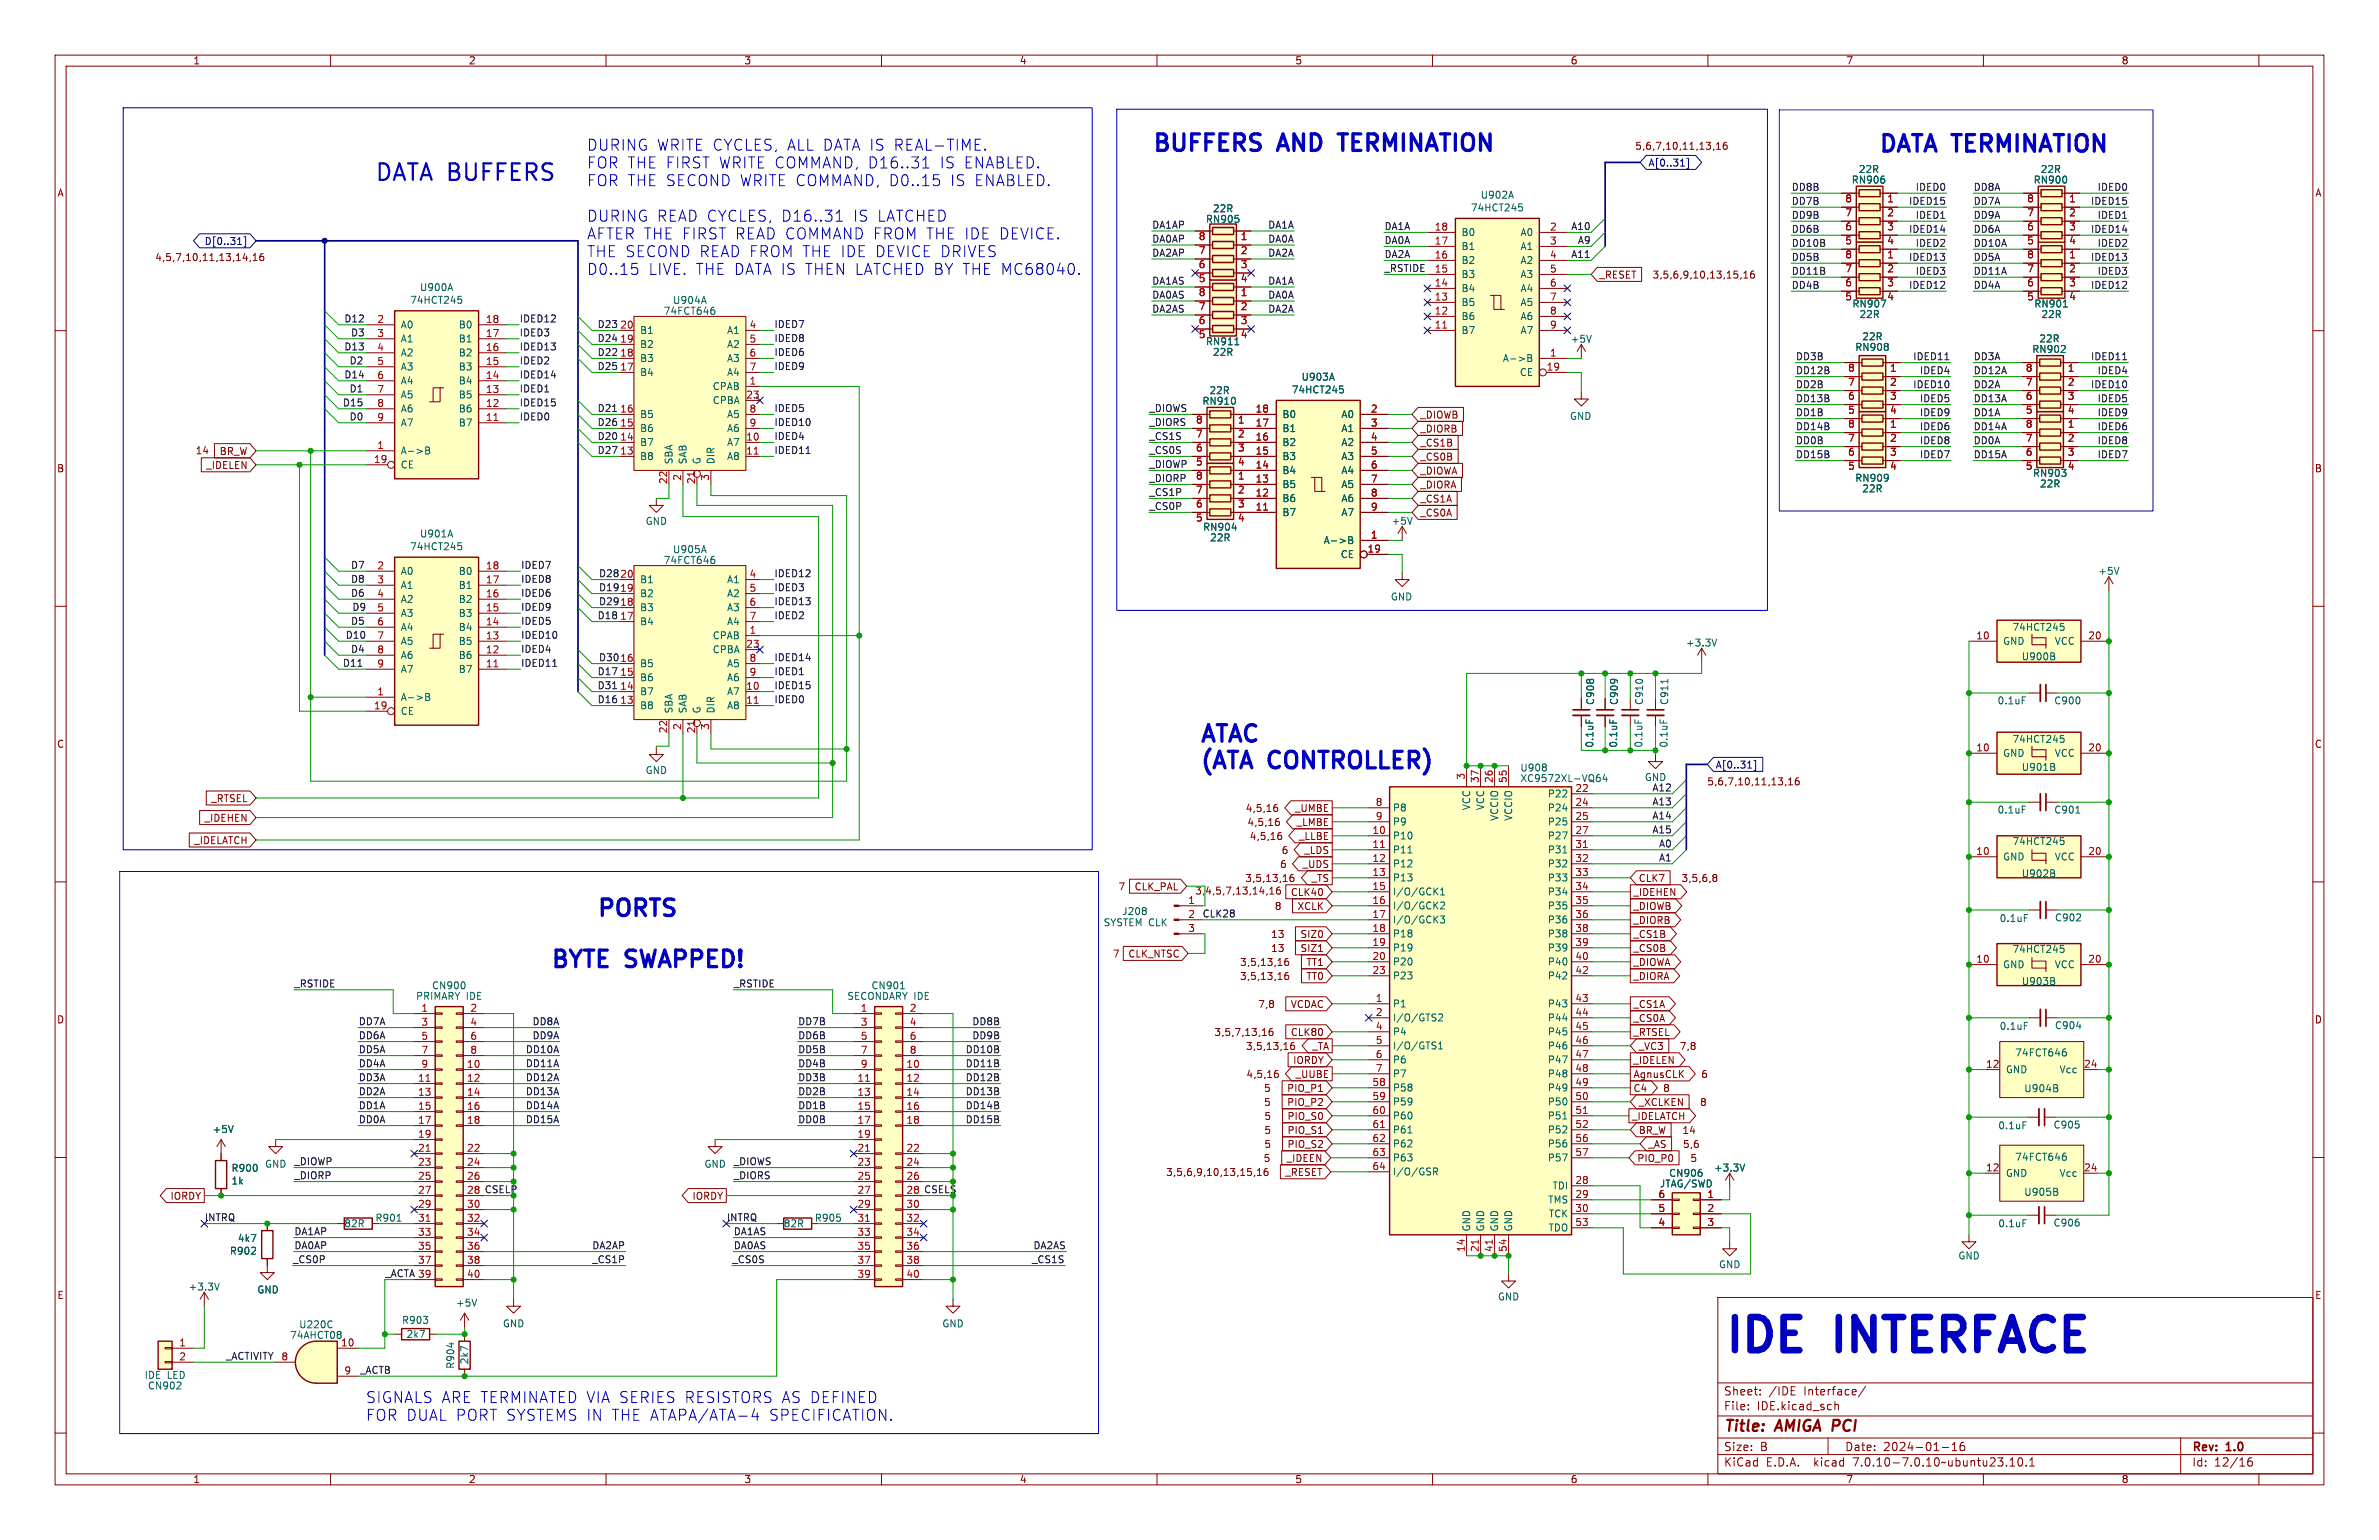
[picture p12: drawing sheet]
<svg xmlns="http://www.w3.org/2000/svg" width="432mm" height="279mm" viewBox="0 0 432 279" stroke-linecap="round" stroke-linejoin="round" font-family="sans-serif">
<defs><g id="words">
<g font-size="8.4" fill="#0000c2">
<text x="312.7" y="245.7">IDE</text>
<text x="333.9" y="245.7">INTERFACE</text>
</g>
<g font-size="4.2" fill="#0000c2">
<text x="209" y="27.7">BUFFERS</text>
<text x="232.4" y="27.7">AND</text>
<text x="244.6" y="27.7">TERMINATION</text>
<text x="340.9" y="27.8">DATA TERMINATION</text>
<text x="67.9" y="33">DATA BUFFERS</text>
<text x="217.7" y="134.9">ATAC</text>
<text x="217.7" y="139.7">(ATA</text>
<text x="230.6" y="139.7">CONTROLLER)</text>
<text x="108.2" y="166.5">PORTS</text>
<text x="99.8" y="175.8">BYTE SWAPPED!</text>
</g>
<g font-size="2.8" fill="#0000c2">
<text x="106.4" y="27.5">DURING WRITE CYCLES, ALL DATA IS REAL-TIME.</text>
<text x="106.4" y="30.7">FOR THE FIRST WRITE COMMAND, D16..31</text>
<text x="106.4" y="33.9">FOR THE SECOND WRITE COMMAND, D0..15</text>
<text x="170.8" y="30.7">IS ENABLED.</text>
<text x="172.7" y="33.9">IS ENABLED.</text>
<text x="106.4" y="40.4">DURING READ CYCLES, D16..31</text>
<text x="154.9" y="40.4">IS LATCHED</text>
<text x="106.4" y="43.6">AFTER THE FIRST READ COMMAND FROM THE IDE DEVICE.</text>
<text x="106.4" y="46.8">THE SECOND READ FROM THE IDE DEVICE DRIVES</text>
<text x="106.4" y="50">D0..15</text>
<text x="117.6" y="50">LIVE. THE DATA IS THEN LATCHED BY THE MC68040.</text>
<text x="66.3" y="254.7">SIGNALS ARE TERMINATED VIA SERIES RESISTORS AS DEFINED</text>
<text x="66.3" y="257.9">FOR DUAL PORT SYSTEMS IN THE ATAPA/ATA-4</text>
<text x="139.8" y="257.9">SPECIFICATION.</text>
</g>
<g font-size="2.8" fill="#840000">
<text x="312.8" y="260.3">Title:</text>
<text x="322.5" y="260.3">AMIGA PCI</text>
</g>
<g font-size="2.1" fill="#840000">
<text x="312.8" y="256.1">File:</text>
<text x="312.8" y="253.4">Sheet:</text>
<text x="318.9" y="256.1">IDE.kicad_sch</text>
<text x="321" y="253.4">/IDE</text>
<text x="327.5" y="253.4">Interface/</text>
<text x="312.8" y="263.5">Size:</text>
<text x="319.5" y="263.5">B</text>
<text x="334.8" y="263.5">Date:</text>
<text x="341.8" y="263.5">2024-01-16</text>
<text x="397.8" y="263.7">Rev:</text>
<text x="404.2" y="263.7">1.0</text>
<text x="312.8" y="266.3">KiCad</text>
<text x="320.5" y="266.3">E.D.A.</text>
<text x="329.4" y="266.3">kicad</text>
<text x="336.6" y="266.3">7.0.10-7.0.10~ubuntu23.10.1</text>
<text x="397.8" y="266.3">Id:</text>
<text x="401.9" y="266.3">12/16</text>
</g>
<g font-size="1.8" fill="#840000">
<text x="35" y="11.9">1</text>
<text x="85" y="11.9">2</text>
<text x="135" y="11.9">3</text>
<text x="185" y="11.9">4</text>
<text x="235" y="11.9">5</text>
<text x="285" y="11.9">6</text>
<text x="335" y="11.9">7</text>
<text x="385" y="11.9">8</text>
<text x="296.7" y="27.4">5,6,7,10,11,13,16</text>
<text x="10.3" y="35.9">A</text>
<text x="420.1" y="35.9">A</text>
<text x="28.1" y="47.6">4,5,7,10,11,13,14,16</text>
<text x="290.2" y="50.7">_RESET</text>
<text x="299.8" y="50.7">3,5,6,9,10,13,15,16</text>
<text x="257.7" y="76.1">_DIOWB</text>
<text x="35.4" y="82.6">14</text>
<text x="39.8" y="82.8">BR_W</text>
<text x="257.7" y="78.7">_DIORB</text>
<text x="257.7" y="83.8">_CS0B</text>
<text x="257.7" y="81.2">_CS1B</text>
<text x="10.3" y="85.9">B</text>
<text x="37.4" y="85.3">_IDELEN</text>
<text x="257.7" y="86.3">_DIOWA</text>
<text x="257.7" y="88.8">_DIORA</text>
<text x="420.1" y="85.9">B</text>
<text x="257.7" y="93.9">_CS0A</text>
<text x="257.7" y="91.4">_CS1A</text>
<text x="10.3" y="135.9">C</text>
<text x="420.1" y="135.9">C</text>
<text x="309.8" y="142.7">5,6,7,10,11,13,16</text>
<text x="37" y="149.3">_IDEHEN</text>
<text x="38.3" y="145.7">_RTSEL</text>
<text x="226" y="147.5">4,5,16</text>
<text x="235" y="147.5">_UMBE</text>
<text x="35.2" y="153.4">_IDELATCH</text>
<text x="226.3" y="150.1">4,5,16</text>
<text x="226.7" y="152.6">4,5,16</text>
<text x="232.5" y="155.1">6</text>
<text x="235.3" y="150.1">_LMBE</text>
<text x="235.7" y="152.6">_LLBE</text>
<text x="236.7" y="155.1">_LDS</text>
<text x="202.9" y="161.7">7</text>
<text x="205.8" y="161.7">CLK_PAL</text>
<text x="225.9" y="160.2">3,5,13,16</text>
<text x="232.2" y="157.7">6</text>
<text x="236.4" y="157.7">_UDS</text>
<text x="238" y="160.2">_TS</text>
<text x="297.3" y="160.2">CLK7</text>
<text x="305.1" y="160.2">3,5,6,8</text>
<text x="216.8" y="162.5">3,4,5,7,13,14,16</text>
<text x="231.3" y="165.3">8</text>
<text x="234.2" y="162.8">CLK40</text>
<text x="235.4" y="165.3">XCLK</text>
<text x="296.4" y="167.8">_DIORB</text>
<text x="296.4" y="162.8">_IDEHEN</text>
<text x="296.4" y="165.3">_DIOWB</text>
<text x="201.9" y="173.9">7</text>
<text x="204.7" y="173.9">CLK_NTSC</text>
<text x="230.6" y="172.9">13</text>
<text x="230.6" y="170.4">13</text>
<text x="235.9" y="172.9">SIZ1</text>
<text x="235.9" y="170.4">SIZ0</text>
<text x="296.4" y="172.9">_CS0B</text>
<text x="296.4" y="170.4">_CS1B</text>
<text x="225" y="178">3,5,13,16</text>
<text x="225" y="175.5">3,5,13,16</text>
<text x="237" y="178">TT0</text>
<text x="237" y="175.5">TT1</text>
<text x="296.4" y="178">_DIORA</text>
<text x="296.4" y="175.5">_DIOWA</text>
<text x="10.3" y="185.9">D</text>
<text x="228.3" y="183.1">7,8</text>
<text x="234.2" y="183.1">VCDAC</text>
<text x="296.4" y="185.6">_CS0A</text>
<text x="296.4" y="183.1">_CS1A</text>
<text x="420.1" y="185.9">D</text>
<text x="220.3" y="188.2">3,5,7,13,16</text>
<text x="226" y="190.7">3,5,13,16</text>
<text x="234.2" y="188.2">CLK80</text>
<text x="238.1" y="190.7">_TA</text>
<text x="296.4" y="188.2">_RTSEL</text>
<text x="297.3" y="190.7">_VC3</text>
<text x="304.8" y="190.7">7,8</text>
<text x="226.1" y="195.8">4,5,16</text>
<text x="234.6" y="193.2">IORDY</text>
<text x="235.1" y="195.8">_UUBE</text>
<text x="296.4" y="193.2">_IDELEN</text>
<text x="296.4" y="195.8">AgnusCLK</text>
<text x="308.7" y="195.8">6</text>
<text x="229.3" y="200.9">5</text>
<text x="229.3" y="198.3">5</text>
<text x="229.4" y="203.4">5</text>
<text x="233.5" y="200.9">PIO_P2</text>
<text x="233.5" y="198.3">PIO_P1</text>
<text x="233.6" y="203.4">PIO_S0</text>
<text x="296.1" y="203.4">_IDELATCH</text>
<text x="296.4" y="198.3">C4</text>
<text x="297.3" y="200.9">_XCLKEN</text>
<text x="301.8" y="198.3">8</text>
<text x="308.5" y="200.9">8</text>
<text x="229.4" y="208.5">5</text>
<text x="229.4" y="205.9">5</text>
<text x="233.6" y="208.5">PIO_S2</text>
<text x="233.6" y="205.9">PIO_S1</text>
<text x="297.3" y="205.9">BR_W</text>
<text x="299.1" y="208.5">_AS</text>
<text x="305.3" y="205.9">14</text>
<text x="305.4" y="208.5">5,6</text>
<text x="211.6" y="213.6">3,5,6,9,10,13,15,16</text>
<text x="229.3" y="211">5</text>
<text x="233.2" y="213.6">_RESET</text>
<text x="233.5" y="211">_IDEEN</text>
<text x="297.1" y="211">PIO_P0</text>
<text x="306.7" y="211">5</text>
<text x="30.8" y="217.9">IORDY</text>
<text x="125.6" y="217.9">IORDY</text>
<text x="10.3" y="235.9">E</text>
<text x="420.1" y="235.9">E</text>
<text x="35" y="269.3">1</text>
<text x="85" y="269.3">2</text>
<text x="135" y="269.3">3</text>
<text x="185" y="269.3">4</text>
<text x="235" y="269.3">5</text>
<text x="285" y="269.3">6</text>
<text x="335" y="269.3">7</text>
<text x="385" y="269.3">8</text>
</g>
<g font-size="1.8" fill="#000084">
<text x="299.1" y="30.4">A[0..31]</text>
<text x="37" y="44.6">D[0..31]</text>
<text x="311.3" y="139.6">A[0..31]</text>
</g>
<g font-size="1.8" fill="#0f0f0f">
<text x="325.1" y="34.7">DD8B</text>
<text x="347.6" y="34.7">IDED0</text>
<text x="358.1" y="34.7">DD8A</text>
<text x="380.6" y="34.7">IDED0</text>
<text x="209" y="41.6">DA1AP</text>
<text x="230.1" y="41.6">DA1A</text>
<text x="251.2" y="41.8">DA1A</text>
<text x="285.1" y="41.8">A10</text>
<text x="325.1" y="37.2">DD7B</text>
<text x="325.1" y="39.8">DD9B</text>
<text x="346.4" y="37.2">IDED15</text>
<text x="347.6" y="39.8">IDED1</text>
<text x="358.1" y="37.2">DD7A</text>
<text x="358.1" y="39.8">DD9A</text>
<text x="379.4" y="37.2">IDED15</text>
<text x="380.6" y="39.8">IDED1</text>
<text x="209" y="46.6">DA2AP</text>
<text x="209" y="44.1">DA0AP</text>
<text x="230.1" y="46.6">DA2A</text>
<text x="230.1" y="44.1">DA0A</text>
<text x="251.2" y="46.9">DA2A</text>
<text x="251.2" y="44.4">DA0A</text>
<text x="285.1" y="46.9">A11</text>
<text x="286.3" y="44.4">A9</text>
<text x="325.1" y="47.4">DD5B</text>
<text x="325.1" y="42.3">DD6B</text>
<text x="325.1" y="44.9">DD10B</text>
<text x="346.4" y="42.3">IDED14</text>
<text x="346.4" y="47.4">IDED13</text>
<text x="347.6" y="44.9">IDED2</text>
<text x="358.1" y="42.3">DD6A</text>
<text x="358.1" y="44.9">DD10A</text>
<text x="358.1" y="47.4">DD5A</text>
<text x="379.4" y="47.4">IDED13</text>
<text x="379.4" y="42.3">IDED14</text>
<text x="380.6" y="44.9">IDED2</text>
<text x="209" y="51.7">DA1AS</text>
<text x="230.1" y="51.7">DA1A</text>
<text x="251.2" y="49.4">_RSTIDE</text>
<text x="325.1" y="52.5">DD4B</text>
<text x="325.1" y="49.9">DD11B</text>
<text x="346.4" y="52.5">IDED12</text>
<text x="347.6" y="49.9">IDED3</text>
<text x="358.1" y="52.5">DD4A</text>
<text x="358.1" y="49.9">DD11A</text>
<text x="379.4" y="52.5">IDED12</text>
<text x="380.6" y="49.9">IDED3</text>
<text x="62.4" y="58.6">D12</text>
<text x="94.2" y="58.6">IDED12</text>
<text x="108.4" y="59.6">D23</text>
<text x="112.5" y="59.7">20</text>
<text x="140.5" y="59.6">IDED7</text>
<text x="209" y="56.8">DA2AS</text>
<text x="209" y="54.3">DA0AS</text>
<text x="230.1" y="54.3">DA0A</text>
<text x="230.1" y="56.8">DA2A</text>
<text x="62.4" y="63.7">D13</text>
<text x="63.6" y="61.1">D3</text>
<text x="94.2" y="61.1">IDED3</text>
<text x="94.2" y="63.7">IDED13</text>
<text x="108.4" y="62.1">D24</text>
<text x="108.4" y="64.7">D22</text>
<text x="140.5" y="64.7">IDED6</text>
<text x="140.5" y="62.1">IDED8</text>
<text x="325.9" y="65.4">DD3B</text>
<text x="347.2" y="65.4">IDED11</text>
<text x="358.1" y="65.4">DD3A</text>
<text x="379.4" y="65.4">IDED11</text>
<text x="62.4" y="68.7">D14</text>
<text x="63.4" y="66.2">D2</text>
<text x="63.4" y="71.3">D1</text>
<text x="94.2" y="71.3">IDED1</text>
<text x="94.2" y="66.2">IDED2</text>
<text x="94.2" y="68.7">IDED14</text>
<text x="108.4" y="67.2">D25</text>
<text x="140.5" y="67.2">IDED9</text>
<text x="325.9" y="70.5">DD2B</text>
<text x="325.9" y="68">DD12B</text>
<text x="347.2" y="70.5">IDED10</text>
<text x="348.4" y="68">IDED4</text>
<text x="358.1" y="68">DD12A</text>
<text x="358.1" y="70.5">DD2A</text>
<text x="379.4" y="70.5">IDED10</text>
<text x="380.6" y="68">IDED4</text>
<text x="62.1" y="73.8">D15</text>
<text x="63.4" y="76.4">D0</text>
<text x="94.2" y="76.4">IDED0</text>
<text x="94.2" y="73.8">IDED15</text>
<text x="108.4" y="74.8">D21</text>
<text x="108.4" y="77.4">D26</text>
<text x="140.5" y="74.8">IDED5</text>
<text x="140.5" y="77.4">IDED10</text>
<text x="208.5" y="74.8">_DIOWS</text>
<text x="208.5" y="77.4">_DIORS</text>
<text x="325.9" y="73.1">DD13B</text>
<text x="325.9" y="75.6">DD1B</text>
<text x="348.4" y="75.6">IDED9</text>
<text x="348.4" y="73.1">IDED5</text>
<text x="358.1" y="73.1">DD13A</text>
<text x="358.1" y="75.6">DD1A</text>
<text x="380.6" y="73.1">IDED5</text>
<text x="380.6" y="75.6">IDED9</text>
<text x="108.4" y="82.5">D27</text>
<text x="108.4" y="79.9">D20</text>
<text x="140.5" y="82.5">IDED11</text>
<text x="140.5" y="79.9">IDED4</text>
<text x="208.5" y="82.5">_CS0S</text>
<text x="208.5" y="79.9">_CS1S</text>
<text x="325.9" y="83.2">DD15B</text>
<text x="325.9" y="80.7">DD0B</text>
<text x="325.9" y="78.1">DD14B</text>
<text x="348.4" y="80.7">IDED8</text>
<text x="348.4" y="83.2">IDED7</text>
<text x="348.4" y="78.1">IDED6</text>
<text x="358.1" y="83.2">DD15A</text>
<text x="358.1" y="80.7">DD0A</text>
<text x="358.1" y="78.1">DD14A</text>
<text x="380.6" y="78.1">IDED6</text>
<text x="380.6" y="83.2">IDED7</text>
<text x="380.6" y="80.7">IDED8</text>
<text x="208.5" y="85">_DIOWP</text>
<text x="208.5" y="87.5">_DIORP</text>
<text x="208.5" y="90.1">_CS1P</text>
<text x="208.5" y="92.6">_CS0P</text>
<text x="63.6" y="105.8">D8</text>
<text x="63.6" y="103.3">D7</text>
<text x="94.5" y="105.8">IDED8</text>
<text x="94.5" y="103.3">IDED7</text>
<text x="108.6" y="107.3">D19</text>
<text x="108.6" y="104.8">D28</text>
<text x="112.5" y="107.4">19</text>
<text x="112.5" y="104.9">20</text>
<text x="140.5" y="104.8">IDED12</text>
<text x="140.5" y="107.3">IDED3</text>
<text x="63.6" y="108.4">D6</text>
<text x="63.6" y="113.4">D5</text>
<text x="63.9" y="110.9">D9</text>
<text x="94.5" y="108.4">IDED6</text>
<text x="94.5" y="110.9">IDED9</text>
<text x="94.5" y="113.4">IDED5</text>
<text x="108.4" y="112.4">D18</text>
<text x="108.6" y="109.9">D29</text>
<text x="112.5" y="110">18</text>
<text x="140.5" y="112.4">IDED2</text>
<text x="140.5" y="109.9">IDED13</text>
<text x="62.7" y="116">D10</text>
<text x="63.6" y="118.5">D4</text>
<text x="94.5" y="118.5">IDED4</text>
<text x="94.5" y="116">IDED10</text>
<text x="62.1" y="121.1">D11</text>
<text x="94.5" y="121.1">IDED11</text>
<text x="108.4" y="122.6">D17</text>
<text x="108.4" y="125.1">D31</text>
<text x="108.6" y="120">D30</text>
<text x="112.5" y="120.1">16</text>
<text x="140.5" y="120">IDED14</text>
<text x="140.5" y="122.6">IDED1</text>
<text x="140.5" y="125.1">IDED15</text>
<text x="108.4" y="127.7">D16</text>
<text x="140.5" y="127.7">IDED0</text>
<text x="299.8" y="143.7">A12</text>
<text x="299.8" y="146.2">A13</text>
<text x="299.8" y="148.7">A14</text>
<text x="299.8" y="151.3">A15</text>
<text x="301" y="153.8">A0</text>
<text x="301" y="156.4">A1</text>
<text x="218.2" y="166.5">CLK28</text>
<text x="53.3" y="179.2">_RSTIDE</text>
<text x="133.1" y="179.2">_RSTIDE</text>
<text x="65" y="186.1">DD7A</text>
<text x="65" y="188.6">DD6A</text>
<text x="65" y="191.2">DD5A</text>
<text x="95.3" y="191.2">DD10A</text>
<text x="96.6" y="188.6">DD9A</text>
<text x="96.6" y="186.1">DD8A</text>
<text x="144.8" y="186.1">DD7B</text>
<text x="144.8" y="191.2">DD5B</text>
<text x="144.8" y="188.6">DD6B</text>
<text x="175.2" y="191.2">DD10B</text>
<text x="176.4" y="188.6">DD9B</text>
<text x="176.4" y="186.1">DD8B</text>
<text x="65" y="193.7">DD4A</text>
<text x="65" y="196.2">DD3A</text>
<text x="95.3" y="196.2">DD12A</text>
<text x="95.3" y="193.7">DD11A</text>
<text x="144.8" y="193.7">DD4B</text>
<text x="144.8" y="196.2">DD3B</text>
<text x="175.2" y="193.7">DD11B</text>
<text x="175.2" y="196.2">DD12B</text>
<text x="65" y="198.8">DD2A</text>
<text x="65" y="201.3">DD1A</text>
<text x="65" y="203.9">DD0A</text>
<text x="95.3" y="198.8">DD13A</text>
<text x="95.3" y="201.3">DD14A</text>
<text x="95.3" y="203.9">DD15A</text>
<text x="144.8" y="203.9">DD0B</text>
<text x="144.8" y="198.8">DD2B</text>
<text x="144.8" y="201.3">DD1B</text>
<text x="175.2" y="201.3">DD14B</text>
<text x="175.2" y="198.8">DD13B</text>
<text x="175.2" y="203.9">DD15B</text>
<text x="53.3" y="211.5">_DIOWP</text>
<text x="53.3" y="214">_DIORP</text>
<text x="133.1" y="214">_DIORS</text>
<text x="133.1" y="211.5">_DIOWS</text>
<text x="37.1" y="221.6">INTRQ</text>
<text x="87.9" y="216.6">CSELP</text>
<text x="131.8" y="221.6">INTRQ</text>
<text x="167.6" y="216.6">CSELS</text>
<text x="53.3" y="224.2">DA1AP</text>
<text x="53.3" y="226.7">DA0AP</text>
<text x="107.4" y="226.7">DA2AP</text>
<text x="133.1" y="226.7">DA0AS</text>
<text x="133.1" y="224.2">DA1AS</text>
<text x="187.5" y="226.7">DA2AS</text>
<text x="53.1" y="229.3">_CS0P</text>
<text x="69.8" y="231.8">_ACTA39</text>
<text x="107.4" y="229.3">_CS1P</text>
<text x="132.8" y="229.3">_CS0S</text>
<text x="187.2" y="229.3">_CS1S</text>
<text x="40.9" y="246.8">_ACTIVITY 8</text>
<text x="65.3" y="249.3">_ACTB</text>
</g>
<g font-size="1.8" fill="#006464">
<text x="336" y="33.5">RN906</text>
<text x="337.3" y="31.6">22R</text>
<text x="369" y="33.5">RN900</text>
<text x="370.3" y="31.6">22R</text>
<text x="218.8" y="40.6">RN905</text>
<text x="220" y="38.7">22R</text>
<text x="266.9" y="38.6">74HCT245</text>
<text x="268.7" y="36.2">U902A</text>
<text x="265.2" y="45.6">B1</text>
<text x="265.2" y="43">B0</text>
<text x="275.9" y="43">A0</text>
<text x="275.9" y="45.6">A1</text>
<text x="76.1" y="53">U900A</text>
<text x="265.2" y="53.2">B4</text>
<text x="265.2" y="50.6">B3</text>
<text x="265.2" y="48.1">B2</text>
<text x="275.9" y="48.1">A2</text>
<text x="275.9" y="50.6">A3</text>
<text x="275.9" y="53.2">A4</text>
<text x="72.6" y="59.8">A0</text>
<text x="74.3" y="55.3">74HCT245</text>
<text x="83.2" y="59.8">B0</text>
<text x="120.3" y="57.3">74FCT646</text>
<text x="122" y="55.4">U904A</text>
<text x="265.2" y="58.3">B6</text>
<text x="265.2" y="55.7">B5</text>
<text x="275.9" y="55.7">A5</text>
<text x="275.9" y="58.3">A6</text>
<text x="336.1" y="56">RN907</text>
<text x="337.4" y="57.9">22R</text>
<text x="369.1" y="56">RN901</text>
<text x="370.4" y="57.9">22R</text>
<text x="72.6" y="62.3">A1</text>
<text x="72.6" y="64.9">A2</text>
<text x="83.2" y="64.9">B2</text>
<text x="83.2" y="62.3">B1</text>
<text x="116.1" y="65.9">B3</text>
<text x="116.1" y="63.3">B2</text>
<text x="116.1" y="60.8">B1</text>
<text x="131.9" y="60.8">A1</text>
<text x="131.9" y="63.3">A2</text>
<text x="131.9" y="65.9">A3</text>
<text x="218.8" y="62.8">RN911</text>
<text x="220" y="64.8">22R</text>
<text x="265.2" y="60.8">B7</text>
<text x="272.7" y="65.9">A-&gt;B</text>
<text x="275.9" y="60.8">A7</text>
<text x="285" y="62.4">+5V</text>
<text x="336.6" y="63.9">RN908</text>
<text x="337.9" y="61.9">22R</text>
<text x="368.8" y="64.2">RN902</text>
<text x="370" y="62.3">22R</text>
<text x="72.6" y="67.4">A3</text>
<text x="72.6" y="70">A4</text>
<text x="83.2" y="70">B4</text>
<text x="83.2" y="67.4">B3</text>
<text x="116.1" y="68.4">B4</text>
<text x="129.3" y="71">CPAB</text>
<text x="131.9" y="68.4">A4</text>
<text x="219.4" y="71.7">22R</text>
<text x="234.4" y="71.6">74HCT245</text>
<text x="236.1" y="69.3">U903A</text>
<text x="275.8" y="68.4">CE</text>
<text x="72.6" y="72.5">A5</text>
<text x="72.6" y="75">A6</text>
<text x="72.6" y="77.6">A7</text>
<text x="83.2" y="77.6">B7</text>
<text x="83.2" y="75">B6</text>
<text x="83.2" y="72.5">B5</text>
<text x="116.1" y="76">B5</text>
<text x="129.3" y="73.5">CPBA</text>
<text x="131.9" y="76">A5</text>
<text x="218.1" y="73.6">RN910</text>
<text x="232.7" y="76">B0</text>
<text x="243.4" y="76">A0</text>
<text x="284.9" y="76.4">GND</text>
<text x="72.6" y="82.7">A-&gt;B</text>
<text x="116.1" y="83.7">B8</text>
<text x="116.1" y="81.1">B7</text>
<text x="116.1" y="78.6">B6</text>
<text x="131.9" y="81.1">A7</text>
<text x="131.9" y="83.7">A8</text>
<text x="131.9" y="78.6">A6</text>
<text x="232.7" y="83.7">B3</text>
<text x="232.7" y="81.1">B2</text>
<text x="232.7" y="78.6">B1</text>
<text x="243.4" y="78.6">A1</text>
<text x="243.4" y="81.1">A2</text>
<text x="243.4" y="83.7">A3</text>
<text x="72.6" y="85.2">CE</text>
<text x="122.3" y="84.3" transform="rotate(-90 122.3 84.3)">SBA</text>
<text x="124.8" y="84.3" transform="rotate(-90 124.8 84.3)">SAB</text>
<text x="127.4" y="84.3" transform="rotate(-90 127.4 84.3)">G</text>
<text x="129.9" y="84.3" transform="rotate(-90 129.9 84.3)">DIR</text>
<text x="232.7" y="88.7">B5</text>
<text x="232.7" y="86.2">B4</text>
<text x="243.4" y="86.2">A4</text>
<text x="243.4" y="88.7">A5</text>
<text x="336.6" y="87.6">RN909</text>
<text x="337.9" y="89.5">22R</text>
<text x="368.9" y="86.7">RN903</text>
<text x="370.2" y="88.6">22R</text>
<text x="117.1" y="95.4">GND</text>
<text x="232.7" y="93.8">B7</text>
<text x="232.7" y="91.3">B6</text>
<text x="243.4" y="91.3">A6</text>
<text x="243.4" y="93.8">A7</text>
<text x="252.5" y="95.4">+5V</text>
<text x="74.3" y="100">74HCT245</text>
<text x="76.1" y="97.7">U901A</text>
<text x="122" y="100.6">U905A</text>
<text x="218.3" y="96.5">RN904</text>
<text x="219.5" y="98.4">22R</text>
<text x="240.2" y="98.9">A-&gt;B</text>
<text x="243.2" y="101.4">CE</text>
<text x="72.6" y="104.5">A0</text>
<text x="72.6" y="107">A1</text>
<text x="83.2" y="107">B1</text>
<text x="83.2" y="104.5">B0</text>
<text x="116.1" y="106">B1</text>
<text x="120.3" y="102.5">74FCT646</text>
<text x="131.9" y="106">A1</text>
<text x="380.8" y="104.5">+5V</text>
<text x="72.6" y="109.6">A2</text>
<text x="72.6" y="112.1">A3</text>
<text x="83.2" y="112.1">B3</text>
<text x="83.2" y="109.6">B2</text>
<text x="116.1" y="113.6">B4</text>
<text x="116.1" y="111.1">B3</text>
<text x="116.1" y="108.6">B2</text>
<text x="131.9" y="108.6">A2</text>
<text x="131.9" y="111.1">A3</text>
<text x="131.9" y="113.6">A4</text>
<text x="252.3" y="109.1">GND</text>
<text x="72.6" y="114.7">A4</text>
<text x="72.6" y="117.2">A5</text>
<text x="72.6" y="119.7">A6</text>
<text x="83.2" y="119.7">B6</text>
<text x="83.2" y="117.2">B5</text>
<text x="83.2" y="114.7">B4</text>
<text x="129.3" y="116.2">CPAB</text>
<text x="129.3" y="118.7">CPBA</text>
<text x="305.9" y="117.5">+3.3V</text>
<text x="363.5" y="117.2">GND</text>
<text x="365.2" y="114.7">74HCT245</text>
<text x="366.9" y="120">U900B</text>
<text x="372.8" y="117.2">VCC</text>
<text x="72.6" y="122.3">A7</text>
<text x="83.2" y="122.3">B7</text>
<text x="116.1" y="123.8">B6</text>
<text x="116.1" y="121.3">B5</text>
<text x="131.9" y="121.3">A5</text>
<text x="131.9" y="123.8">A6</text>
<text x="72.6" y="127.4">A-&gt;B</text>
<text x="72.6" y="129.9">CE</text>
<text x="116.1" y="128.9">B8</text>
<text x="116.1" y="126.3">B7</text>
<text x="122.3" y="129.5" transform="rotate(-90 122.3 129.5)">SBA</text>
<text x="124.8" y="129.5" transform="rotate(-90 124.8 129.5)">SAB</text>
<text x="127.4" y="129.5" transform="rotate(-90 127.4 129.5)">G</text>
<text x="129.9" y="129.5" transform="rotate(-90 129.9 129.5)">DIR</text>
<text x="131.9" y="126.3">A7</text>
<text x="131.9" y="128.9">A8</text>
<text x="289.5" y="128" transform="rotate(-90 289.5 128)">C908</text>
<text x="293.9" y="128" transform="rotate(-90 293.9 128)">C909</text>
<text x="298.4" y="128" transform="rotate(-90 298.4 128)">C910</text>
<text x="303" y="128" transform="rotate(-90 303 128)">C911</text>
<text x="362.5" y="128">0.1uF</text>
<text x="372.8" y="128">C900</text>
<text x="289.4" y="135.8" transform="rotate(-90 289.4 135.8)">0.1uF</text>
<text x="293.7" y="135.8" transform="rotate(-90 293.7 135.8)">0.1uF</text>
<text x="298.3" y="135.8" transform="rotate(-90 298.3 135.8)">0.1uF</text>
<text x="302.9" y="135.8" transform="rotate(-90 302.9 135.8)">0.1uF</text>
<text x="363.5" y="137.5">GND</text>
<text x="365.2" y="135">74HCT245</text>
<text x="372.8" y="137.5">VCC</text>
<text x="117.1" y="140.6">GND</text>
<text x="275.9" y="140.2">U908</text>
<text x="275.9" y="142.1">XC9572XL-VQ64</text>
<text x="298.4" y="141.9">GND</text>
<text x="366.9" y="140.1">U901B</text>
<text x="252.7" y="147.4">P8</text>
<text x="252.7" y="150">P9</text>
<text x="267.1" y="147.1" transform="rotate(-90 267.1 147.1)">VCC</text>
<text x="269.6" y="147.1" transform="rotate(-90 269.6 147.1)">VCC</text>
<text x="272.1" y="149" transform="rotate(-90 272.1 149)">VCCIO</text>
<text x="274.7" y="149" transform="rotate(-90 274.7 149)">VCCIO</text>
<text x="280.8" y="144.9">P22</text>
<text x="280.8" y="147.4">P24</text>
<text x="280.8" y="150">P25</text>
<text x="362.5" y="147.8">0.1uF</text>
<text x="372.8" y="147.8">C901</text>
<text x="252.7" y="152.5">P10</text>
<text x="252.7" y="155">P11</text>
<text x="280.8" y="152.5">P27</text>
<text x="280.8" y="155">P31</text>
<text x="365.2" y="153.5">74HCT245</text>
<text x="252.7" y="157.6">P12</text>
<text x="252.7" y="160.1">P13</text>
<text x="280.8" y="157.6">P32</text>
<text x="280.8" y="160.1">P33</text>
<text x="363.5" y="156.3">GND</text>
<text x="366.9" y="159.4">U902B</text>
<text x="372.8" y="156.3">VCC</text>
<text x="203.6" y="166.2">J208</text>
<text x="252.7" y="162.7">I/O/GCK1</text>
<text x="252.7" y="165.2">I/O/GCK2</text>
<text x="252.7" y="167.7">I/O/GCK3</text>
<text x="280.8" y="162.7">P34</text>
<text x="280.8" y="165.2">P35</text>
<text x="280.8" y="167.7">P36</text>
<text x="362.8" y="167.5">0.1uF</text>
<text x="372.9" y="167.4">C902</text>
<text x="200.2" y="168.2">SYSTEM CLK</text>
<text x="252.7" y="170.3">P18</text>
<text x="252.7" y="172.8">P19</text>
<text x="280.8" y="170.3">P38</text>
<text x="280.8" y="172.8">P39</text>
<text x="365.2" y="173.1">74HCT245</text>
<text x="78.3" y="179.7">CN900</text>
<text x="158.1" y="179.7">CN901</text>
<text x="252.7" y="175.4">P20</text>
<text x="252.7" y="177.9">P23</text>
<text x="280.8" y="175.4">P40</text>
<text x="280.8" y="177.9">P42</text>
<text x="363.5" y="175.9">GND</text>
<text x="366.9" y="178.9">U903B</text>
<text x="372.8" y="175.9">VCC</text>
<text x="75.4" y="181.6">PRIMARY IDE</text>
<text x="153.7" y="181.6">SECONDARY IDE</text>
<text x="252.7" y="183">P1</text>
<text x="252.7" y="185.5">I/O/GTS2</text>
<text x="280.8" y="183">P43</text>
<text x="280.8" y="185.5">P44</text>
<text x="252.7" y="188.1">P4</text>
<text x="252.7" y="190.6">I/O/GTS1</text>
<text x="280.8" y="188.1">P45</text>
<text x="280.8" y="190.6">P46</text>
<text x="362.8" y="187">0.1uF</text>
<text x="365.6" y="191.9">74FCT646</text>
<text x="372.9" y="186.9">C904</text>
<text x="252.7" y="193.1">P6</text>
<text x="252.7" y="195.7">P7</text>
<text x="280.8" y="193.1">P47</text>
<text x="280.8" y="195.7">P48</text>
<text x="364" y="194.9">GND</text>
<text x="373.7" y="194.9">Vcc</text>
<text x="252.7" y="198.2">P58</text>
<text x="252.7" y="200.8">P59</text>
<text x="252.7" y="203.3">P60</text>
<text x="280.8" y="198.2">P49</text>
<text x="280.8" y="200.8">P50</text>
<text x="280.8" y="203.3">P51</text>
<text x="367.3" y="198.4">U904B</text>
<text x="38.5" y="205.8">+5V</text>
<text x="252.7" y="205.8">P61</text>
<text x="252.7" y="208.4">P62</text>
<text x="280.8" y="205.8">P52</text>
<text x="280.8" y="208.4">P56</text>
<text x="362.6" y="205.1">0.1uF</text>
<text x="372.6" y="205">C905</text>
<text x="41.9" y="212.8">R900</text>
<text x="41.9" y="215.1">1k</text>
<text x="48" y="212.1">GND</text>
<text x="127.8" y="212.1">GND</text>
<text x="252.7" y="210.9">P63</text>
<text x="252.7" y="213.5">I/O/GSR</text>
<text x="280.8" y="210.9">P57</text>
<text x="301.2" y="215.6">JTAG/SWD</text>
<text x="302.9" y="213.7">CN906</text>
<text x="311" y="212.8">+3.3V</text>
<text x="364" y="213.7">GND</text>
<text x="365.6" y="210.8">74FCT646</text>
<text x="373.7" y="213.7">Vcc</text>
<text x="68" y="221.8">R901</text>
<text x="147.8" y="221.8">R905</text>
<text x="280.9" y="218.5">TMS</text>
<text x="281" y="221.1">TCK</text>
<text x="281.7" y="216">TDI</text>
<text x="367.3" y="217.2">U905B</text>
<text x="41.6" y="227.8">R902</text>
<text x="43.1" y="225.5">4k7</text>
<text x="62.4" y="222.9">82R</text>
<text x="142.1" y="222.9">82R</text>
<text x="267.1" y="223.5" transform="rotate(-90 267.1 223.5)">GND</text>
<text x="269.6" y="223.5" transform="rotate(-90 269.6 223.5)">GND</text>
<text x="272.1" y="223.5" transform="rotate(-90 272.1 223.5)">GND</text>
<text x="274.7" y="223.5" transform="rotate(-90 274.7 223.5)">GND</text>
<text x="281" y="223.6">TDO</text>
<text x="362.6" y="222.9">0.1uF</text>
<text x="372.6" y="222.7">C906</text>
<text x="311.9" y="230.3">GND</text>
<text x="355.4" y="228.7">GND</text>
<text x="34.1" y="234.3">+3.3V</text>
<text x="46.6" y="234.9">GND</text>
<text x="82.7" y="237.3">+5V</text>
<text x="271.8" y="236.1">GND</text>
<text x="52.6" y="243.1">74AHCT08</text>
<text x="54.2" y="241.2">U220C</text>
<text x="61.8" y="244.3">10</text>
<text x="72.9" y="240.4">R903</text>
<text x="73.7" y="242.9">2k7</text>
<text x="91.2" y="241">GND</text>
<text x="170.9" y="241">GND</text>
<text x="26.2" y="250.4">IDE</text>
<text x="30.3" y="250.4">LED</text>
<text x="82.7" y="248.4" transform="rotate(-90 82.7 248.4)">R904</text>
<text x="85.2" y="247.6" transform="rotate(-90 85.2 247.6)">2k7</text>
<text x="26.8" y="252.3">CN902</text>
</g>
<g font-size="1.8" fill="#a90000">
<text x="260.3" y="41.9">18</text>
<text x="281.2" y="41.9">2</text>
<text x="334.8" y="39.6">7</text>
<text x="334.8" y="37">8</text>
<text x="342.4" y="37">1</text>
<text x="342.4" y="39.6">2</text>
<text x="367.8" y="39.6">7</text>
<text x="367.8" y="37">8</text>
<text x="375.5" y="37">1</text>
<text x="375.5" y="39.6">2</text>
<text x="217.5" y="46.4">7</text>
<text x="217.5" y="43.9">8</text>
<text x="225.1" y="43.9">1</text>
<text x="225.1" y="46.4">2</text>
<text x="260.3" y="47">16</text>
<text x="260.3" y="44.4">17</text>
<text x="281.2" y="44.4">3</text>
<text x="281.2" y="47">4</text>
<text x="334.8" y="44.7">5</text>
<text x="334.8" y="42.1">6</text>
<text x="334.8" y="47.2">8</text>
<text x="342.4" y="42.1">3</text>
<text x="342.4" y="44.7">4</text>
<text x="342.4" y="47.2">1</text>
<text x="367.8" y="47.2">8</text>
<text x="367.8" y="44.7">5</text>
<text x="367.8" y="42.1">6</text>
<text x="375.5" y="47.2">1</text>
<text x="375.5" y="42.1">3</text>
<text x="375.5" y="44.7">4</text>
<text x="217.5" y="51.5">5</text>
<text x="217.5" y="49">6</text>
<text x="225.1" y="49">3</text>
<text x="225.1" y="51.5">4</text>
<text x="260.3" y="52.1">14</text>
<text x="260.3" y="49.5">15</text>
<text x="281.2" y="49.5">5</text>
<text x="281.2" y="52.1">6</text>
<text x="334.8" y="52.3">6</text>
<text x="334.8" y="49.7">7</text>
<text x="342.4" y="49.7">2</text>
<text x="342.4" y="52.3">3</text>
<text x="367.8" y="52.3">6</text>
<text x="367.8" y="49.7">7</text>
<text x="375.5" y="49.7">2</text>
<text x="375.5" y="52.3">3</text>
<text x="68.4" y="58.7">2</text>
<text x="88.1" y="58.7">18</text>
<text x="135.9" y="59.7">4</text>
<text x="217.5" y="59.1">6</text>
<text x="217.5" y="56.6">7</text>
<text x="217.5" y="54.1">8</text>
<text x="225.1" y="54.1">1</text>
<text x="225.1" y="56.6">2</text>
<text x="225.1" y="59.1">3</text>
<text x="260.3" y="59.7">11</text>
<text x="260.3" y="57.2">12</text>
<text x="260.3" y="54.6">13</text>
<text x="281.2" y="54.6">7</text>
<text x="281.2" y="57.2">8</text>
<text x="281.2" y="59.7">9</text>
<text x="334.8" y="54.8">5</text>
<text x="342.4" y="54.8">4</text>
<text x="367.8" y="54.8">5</text>
<text x="375.5" y="54.8">4</text>
<text x="68.4" y="61.2">3</text>
<text x="68.4" y="63.8">4</text>
<text x="88.1" y="63.8">16</text>
<text x="88.1" y="61.2">17</text>
<text x="112.5" y="64.8">18</text>
<text x="112.5" y="62.2">19</text>
<text x="135.9" y="62.2">5</text>
<text x="135.9" y="64.8">6</text>
<text x="217.5" y="61.7">5</text>
<text x="225.1" y="61.7">4</text>
<text x="281.2" y="64.8">1</text>
<text x="68.4" y="66.3">5</text>
<text x="68.4" y="68.8">6</text>
<text x="68.4" y="71.4">7</text>
<text x="88.1" y="71.4">13</text>
<text x="88.1" y="68.8">14</text>
<text x="88.1" y="66.3">15</text>
<text x="112.5" y="67.3">17</text>
<text x="135.9" y="69.8">1</text>
<text x="135.9" y="67.3">7</text>
<text x="280.6" y="67.3">19</text>
<text x="335.3" y="70.3">7</text>
<text x="335.3" y="67.8">8</text>
<text x="343" y="67.8">1</text>
<text x="343" y="70.3">2</text>
<text x="367.6" y="70.3">7</text>
<text x="367.6" y="67.8">8</text>
<text x="375.2" y="67.8">1</text>
<text x="375.2" y="70.3">2</text>
<text x="68.4" y="73.9">8</text>
<text x="68.4" y="76.5">9</text>
<text x="88.1" y="76.5">11</text>
<text x="88.1" y="73.9">12</text>
<text x="112.5" y="77.5">15</text>
<text x="112.5" y="74.9">16</text>
<text x="135.3" y="72.4">23</text>
<text x="135.9" y="74.9">8</text>
<text x="135.9" y="77.5">9</text>
<text x="217" y="77.2">8</text>
<text x="224.6" y="77.2">1</text>
<text x="227.8" y="77.5">17</text>
<text x="227.8" y="74.9">18</text>
<text x="248.7" y="74.9">2</text>
<text x="248.7" y="77.5">3</text>
<text x="335.3" y="77.9">8</text>
<text x="335.3" y="75.4">5</text>
<text x="335.3" y="72.8">6</text>
<text x="343" y="77.9">1</text>
<text x="343" y="72.8">3</text>
<text x="343" y="75.4">4</text>
<text x="367.6" y="77.9">8</text>
<text x="367.6" y="75.4">5</text>
<text x="367.6" y="72.8">6</text>
<text x="375.2" y="77.9">1</text>
<text x="375.2" y="72.8">3</text>
<text x="375.2" y="75.4">4</text>
<text x="68.4" y="81.5">1</text>
<text x="112.5" y="82.5">13</text>
<text x="112.5" y="80">14</text>
<text x="135.3" y="80">10</text>
<text x="135.3" y="82.5">11</text>
<text x="217" y="82.2">6</text>
<text x="217" y="79.7">7</text>
<text x="224.6" y="79.7">2</text>
<text x="224.6" y="82.2">3</text>
<text x="227.8" y="82.5">15</text>
<text x="227.8" y="80">16</text>
<text x="248.7" y="80">4</text>
<text x="248.7" y="82.5">5</text>
<text x="335.3" y="83">6</text>
<text x="335.3" y="80.5">7</text>
<text x="343" y="80.5">2</text>
<text x="343" y="83">3</text>
<text x="367.6" y="83">6</text>
<text x="367.6" y="80.5">7</text>
<text x="375.2" y="80.5">2</text>
<text x="375.2" y="83">3</text>
<text x="67.8" y="84.1">19</text>
<text x="121.2" y="87.9" transform="rotate(-90 121.2 87.9)">22</text>
<text x="123.7" y="87.3" transform="rotate(-90 123.7 87.3)">2</text>
<text x="126.2" y="87.9" transform="rotate(-90 126.2 87.9)">21</text>
<text x="128.8" y="87.3" transform="rotate(-90 128.8 87.3)">3</text>
<text x="217" y="84.8">5</text>
<text x="217" y="89.9">7</text>
<text x="217" y="87.3">8</text>
<text x="224.6" y="84.8">4</text>
<text x="224.6" y="87.3">1</text>
<text x="224.6" y="89.9">2</text>
<text x="227.8" y="87.6">13</text>
<text x="227.8" y="85.1">14</text>
<text x="248.7" y="85.1">6</text>
<text x="248.7" y="87.6">7</text>
<text x="335.3" y="85.5">5</text>
<text x="343" y="85.5">4</text>
<text x="367.6" y="85.5">5</text>
<text x="375.2" y="85.5">4</text>
<text x="217" y="94.9">5</text>
<text x="217" y="92.4">6</text>
<text x="224.6" y="92.4">3</text>
<text x="224.6" y="94.9">4</text>
<text x="227.8" y="92.7">11</text>
<text x="227.8" y="90.2">12</text>
<text x="248.7" y="90.2">8</text>
<text x="248.7" y="92.7">9</text>
<text x="248.1" y="100.3">19</text>
<text x="248.7" y="97.8">1</text>
<text x="68.4" y="103.4">2</text>
<text x="68.4" y="105.9">3</text>
<text x="88.1" y="105.9">17</text>
<text x="88.1" y="103.4">18</text>
<text x="135.9" y="104.9">4</text>
<text x="135.9" y="107.4">5</text>
<text x="68.4" y="108.5">4</text>
<text x="68.4" y="111">5</text>
<text x="68.4" y="113.5">6</text>
<text x="88.1" y="113.5">14</text>
<text x="88.1" y="111">15</text>
<text x="88.1" y="108.5">16</text>
<text x="112.5" y="112.5">17</text>
<text x="135.9" y="110">6</text>
<text x="135.9" y="112.5">7</text>
<text x="68.4" y="116.1">7</text>
<text x="68.4" y="118.6">8</text>
<text x="88.1" y="118.6">12</text>
<text x="88.1" y="116.1">13</text>
<text x="135.3" y="117.6">23</text>
<text x="135.9" y="115.1">1</text>
<text x="358.6" y="116.1">10</text>
<text x="378.9" y="116.1">20</text>
<text x="68.4" y="121.2">9</text>
<text x="88.1" y="121.2">11</text>
<text x="112.5" y="125.2">14</text>
<text x="112.5" y="122.7">15</text>
<text x="135.3" y="125.2">10</text>
<text x="135.9" y="120.1">8</text>
<text x="135.9" y="122.7">9</text>
<text x="67.8" y="128.8">19</text>
<text x="68.4" y="126.2">1</text>
<text x="112.5" y="127.8">13</text>
<text x="135.3" y="127.8">11</text>
<text x="121.2" y="133.1" transform="rotate(-90 121.2 133.1)">22</text>
<text x="123.7" y="132.5" transform="rotate(-90 123.7 132.5)">2</text>
<text x="126.2" y="133.1" transform="rotate(-90 126.2 133.1)">21</text>
<text x="128.8" y="132.5" transform="rotate(-90 128.8 132.5)">3</text>
<text x="358.6" y="136.4">10</text>
<text x="378.9" y="136.4">20</text>
<text x="265.9" y="141.5" transform="rotate(-90 265.9 141.5)">3</text>
<text x="268.5" y="142.2" transform="rotate(-90 268.5 142.2)">37</text>
<text x="271" y="142.2" transform="rotate(-90 271 142.2)">26</text>
<text x="273.6" y="142.2" transform="rotate(-90 273.6 142.2)">55</text>
<text x="285.8" y="143.8">22</text>
<text x="249.6" y="146.3">8</text>
<text x="249.6" y="148.8">9</text>
<text x="285.8" y="146.3">24</text>
<text x="285.8" y="148.8">25</text>
<text x="249" y="151.4">10</text>
<text x="249" y="153.9">11</text>
<text x="285.8" y="151.4">27</text>
<text x="285.8" y="153.9">31</text>
<text x="358.6" y="155.2">10</text>
<text x="378.9" y="155.2">20</text>
<text x="249" y="156.5">12</text>
<text x="249" y="159">13</text>
<text x="249" y="161.5">15</text>
<text x="285.8" y="156.5">32</text>
<text x="285.8" y="159">33</text>
<text x="285.8" y="161.5">34</text>
<text x="215.6" y="164.1">1</text>
<text x="215.6" y="166.6">2</text>
<text x="249" y="164.1">16</text>
<text x="249" y="166.6">17</text>
<text x="285.8" y="164.1">35</text>
<text x="285.8" y="166.6">36</text>
<text x="215.6" y="169.2">3</text>
<text x="249" y="169.2">18</text>
<text x="249" y="171.7">19</text>
<text x="285.8" y="169.2">38</text>
<text x="285.8" y="171.7">39</text>
<text x="249" y="174.2">20</text>
<text x="249" y="176.8">23</text>
<text x="285.8" y="174.2">40</text>
<text x="285.8" y="176.8">42</text>
<text x="358.6" y="174.8">10</text>
<text x="378.9" y="174.8">20</text>
<text x="76.4" y="183.6">1</text>
<text x="85.3" y="183.6">2</text>
<text x="156.1" y="183.6">1</text>
<text x="165" y="183.6">2</text>
<text x="249.6" y="181.9">1</text>
<text x="249.6" y="184.4">2</text>
<text x="285.8" y="181.9">43</text>
<text x="285.8" y="184.4">44</text>
<text x="76.4" y="186.2">3</text>
<text x="76.4" y="188.7">5</text>
<text x="76.4" y="191.3">7</text>
<text x="85.3" y="186.2">4</text>
<text x="85.3" y="188.7">6</text>
<text x="85.3" y="191.3">8</text>
<text x="156.1" y="186.2">3</text>
<text x="156.1" y="188.7">5</text>
<text x="156.1" y="191.3">7</text>
<text x="165" y="186.2">4</text>
<text x="165" y="188.7">6</text>
<text x="165" y="191.3">8</text>
<text x="249.6" y="186.9">4</text>
<text x="249.6" y="189.5">5</text>
<text x="285.8" y="186.9">45</text>
<text x="285.8" y="189.5">46</text>
<text x="75.8" y="196.3">11</text>
<text x="76.4" y="193.8">9</text>
<text x="84.7" y="193.8">10</text>
<text x="84.7" y="196.3">12</text>
<text x="155.5" y="196.3">11</text>
<text x="156.1" y="193.8">9</text>
<text x="164.4" y="193.8">10</text>
<text x="164.4" y="196.3">12</text>
<text x="249" y="197.1">58</text>
<text x="249.6" y="192">6</text>
<text x="249.6" y="194.6">7</text>
<text x="285.8" y="192">47</text>
<text x="285.8" y="194.6">48</text>
<text x="285.8" y="197.1">49</text>
<text x="360.4" y="193.8">12</text>
<text x="378.2" y="193.8">24</text>
<text x="75.8" y="198.9">13</text>
<text x="75.8" y="201.4">15</text>
<text x="75.8" y="204">17</text>
<text x="84.7" y="198.9">14</text>
<text x="84.7" y="201.4">16</text>
<text x="84.7" y="204">18</text>
<text x="155.5" y="198.9">13</text>
<text x="155.5" y="201.4">15</text>
<text x="155.5" y="204">17</text>
<text x="164.4" y="198.9">14</text>
<text x="164.4" y="201.4">16</text>
<text x="164.4" y="204">18</text>
<text x="249" y="199.6">59</text>
<text x="249" y="202.2">60</text>
<text x="285.8" y="199.6">50</text>
<text x="285.8" y="202.2">51</text>
<text x="75.8" y="206.5">19</text>
<text x="75.8" y="209">21</text>
<text x="84.7" y="209">22</text>
<text x="155.5" y="206.5">19</text>
<text x="155.5" y="209">21</text>
<text x="164.4" y="209">22</text>
<text x="249" y="204.7">61</text>
<text x="249" y="207.3">62</text>
<text x="249" y="209.8">63</text>
<text x="285.8" y="204.7">52</text>
<text x="285.8" y="207.3">56</text>
<text x="285.8" y="209.8">57</text>
<text x="75.8" y="211.6">23</text>
<text x="75.8" y="214.1">25</text>
<text x="84.7" y="211.6">24</text>
<text x="84.7" y="214.1">26</text>
<text x="155.5" y="211.6">23</text>
<text x="155.5" y="214.1">25</text>
<text x="164.4" y="211.6">24</text>
<text x="164.4" y="214.1">26</text>
<text x="249" y="212.3">64</text>
<text x="285.8" y="214.9">28</text>
<text x="360.4" y="212.6">12</text>
<text x="378.2" y="212.6">24</text>
<text x="75.8" y="216.7">27</text>
<text x="75.8" y="219.2">29</text>
<text x="75.8" y="221.7">31</text>
<text x="84.7" y="216.7">28</text>
<text x="84.7" y="219.2">30</text>
<text x="84.7" y="221.7">32</text>
<text x="155.5" y="216.7">27</text>
<text x="155.5" y="219.2">29</text>
<text x="155.5" y="221.7">31</text>
<text x="164.4" y="216.7">28</text>
<text x="164.4" y="219.2">30</text>
<text x="164.4" y="221.7">32</text>
<text x="285.8" y="217.4">29</text>
<text x="285.8" y="220">30</text>
<text x="300.9" y="220">5</text>
<text x="300.9" y="217.4">6</text>
<text x="309.8" y="217.4">1</text>
<text x="309.8" y="220">2</text>
<text x="75.8" y="224.3">33</text>
<text x="75.8" y="226.8">35</text>
<text x="84.7" y="224.3">34</text>
<text x="84.7" y="226.8">36</text>
<text x="155.5" y="224.3">33</text>
<text x="155.5" y="226.8">35</text>
<text x="164.4" y="224.3">34</text>
<text x="164.4" y="226.8">36</text>
<text x="265.9" y="227.2" transform="rotate(-90 265.9 227.2)">14</text>
<text x="268.5" y="227.2" transform="rotate(-90 268.5 227.2)">21</text>
<text x="271" y="227.2" transform="rotate(-90 271 227.2)">41</text>
<text x="273.6" y="227.2" transform="rotate(-90 273.6 227.2)">54</text>
<text x="285.8" y="222.5">53</text>
<text x="300.9" y="222.5">4</text>
<text x="309.8" y="222.5">3</text>
<text x="75.8" y="229.4">37</text>
<text x="84.7" y="229.4">38</text>
<text x="84.7" y="231.9">40</text>
<text x="155.5" y="229.4">37</text>
<text x="155.5" y="231.9">39</text>
<text x="164.4" y="229.4">38</text>
<text x="164.4" y="231.9">40</text>
<text x="32.4" y="244.3">1</text>
<text x="32.4" y="246.9">2</text>
<text x="62.4" y="249.4">9</text>
</g>
</g></defs>
<g fill="none" stroke="#840000" stroke-width=".18">
<path d="M10 10h411.8v259.4h-411.8zM12 12h407.8v255.4h-407.8zM60 10v2M110 10v2M160 10v2M210 10v2M260 10v2M310 10v2M360 10v2M410 10v2M10 60h2M66.5 58.9h5.1"/>
<path d="M86.9 58.9h5M112.5 59.9h2.6M115.1 57.4h20.3v27.9h-20.3zM135.4 59.9h2.5M216.9 52.1h3.2M216.9 54.6h3.2M216.9 57.2h3.2M216.9 59.7h3.2M216.9 41.9h3.2M216.9 44.5h3.2M216.9 47h3.2M216.9 49.5h3.2"/>
<path d="M223.9 52.1h3.2M223.9 54.6h3.2M223.9 57.2h3.2M223.9 59.7h3.2M223.9 41.9h3.2M223.9 44.5h3.2M223.9 47h3.2M223.9 49.5h3.2M259.1 59.9h5.1M259.1 57.4h5.1M259.1 54.9h5.1M259.1 52.3h5.1"/>
<path d="M259.1 49.8h5.1M259.1 47.2h5.1M259.1 44.7h5.1M259.1 42.2h5.1M270.5 53.6h.6v2.5h1.9M271.1 53.6h1.3v2.5M279.4 59.9h5.1M279.4 57.4h5.1M279.4 54.9h5.1M279.4 52.3h5.1M279.4 49.8h5.1M279.4 47.2h5.1"/>
<path d="M279.4 44.7h5.1M279.4 42.2h5.1M419.8 60h2M66.5 76.7h5.1M66.5 74.2h5.1M66.5 71.6h5.1M66.5 69.1h5.1M66.5 66.5h5.1M66.5 64h5.1M66.5 61.5h5.1M79.9 70.4h-1.3v2.5M80.5 70.4h-.6v2.5h-1.9"/>
<path d="M86.9 76.7h5M86.9 74.2h5M86.9 71.6h5M86.9 69.1h5M86.9 66.5h5M86.9 64h5M86.9 61.5h5M112.5 77.7h2.6M112.5 75.2h2.6M112.5 67.6h2.6M112.5 65h2.6M112.5 62.5h2.6"/>
<path d="M135.4 70.1h2.5M135.4 77.7h2.5M135.4 75.2h2.5M135.4 67.6h2.5M135.4 65h2.5M135.4 62.5h2.5M135.4 72.6h2.5M216.4 77.7h3.2M216.4 75.2h3.2M223.4 77.7h8.2M223.4 75.2h8.2M246.9 77.7h5.1"/>
<path d="M246.9 75.2h5.1M279.4 65h5.1M280.7 67.6h3.8M287 71.1v1.3h-1.3l1.3 1.3 1.3-1.3h-1.3M287 62.5l-.7 1.3M287 62.5v2.5M287 62.5l.8 1.3M334.8 75.9h3.1M334.8 78.5h3.1M341.8 75.9h3.1M341.8 78.5h3.1M367 75.9h3.2"/>
<path d="M367 78.5h3.2M374 75.9h3.2M374 78.5h3.2M66.5 81.8h5.1M66.5 84.3h3.9M112.5 80.3h2.6M112.5 82.8h2.6M121.4 85.3v2.6M124 85.3v2.6M129 85.3v2.6M135.4 80.3h2.5M135.4 82.8h2.5"/>
<path d="M216.4 80.3h3.2M216.4 82.8h3.2M216.4 93h3.2M216.4 90.4h3.2M216.4 87.9h3.2M216.4 85.3h3.2M223.4 80.3h8.2M223.4 82.8h8.2M223.4 93h8.2M223.4 90.4h8.2M223.4 87.9h8.2M223.4 85.3h8.2"/>
<path d="M238 86.6h.6v2.6h1.9M238.6 86.6h1.3v2.6M246.9 80.3h5.1M246.9 82.8h5.1M246.9 98h5.1M246.9 93h5.1M246.9 90.4h5.1M246.9 87.9h5.1M246.9 85.3h5.1M254.5 95.5l-.8 1.3M254.5 95.5v2.5M254.5 95.5l.8 1.3"/>
<path d="M334.8 81h3.1M334.8 83.6h3.1M341.8 81h3.1M341.8 83.6h3.1M367 81h3.2M367 83.6h3.2M374 81h3.2M374 83.6h3.2M10 110h2M66.5 116.3h5.1M66.5 118.9h5.1M66.5 113.8h5.1"/>
<path d="M66.5 111.3h5.1M66.5 108.7h5.1M66.5 106.2h5.1M66.5 103.6h5.1M79.9 115.1h-1.3v2.5M80.5 115.1h-.6v2.5h-1.9M86.9 116.3h5M86.9 118.9h5M86.9 113.8h5M86.9 111.3h5M86.9 108.7h5M86.9 106.2h5"/>
<path d="M86.9 103.6h5M248.2 100.6h3.8M254.5 103.9v1.3h-1.3l1.3 1.2 1.3-1.2h-1.3M308.9 117.6l-.8 1.3M308.9 117.6v2.5M308.9 117.6l.7 1.3M357.4 116.3h5.1M368.8 115.7h2.5v1.3M368.8 115.1v1.9h2.5v.6M377.7 116.3h5.1M382.8 104.6l-.8 1.3M382.8 104.6v2.6"/>
<path d="M382.8 104.6l.7 1.3M419.8 110h2M66.5 126.5h5.1M66.5 121.4h5.1M66.5 129h3.9M86.9 121.4h5M287 126.7v2.1M287 129.8v2M291.3 126.7v2.1M291.3 129.8v2M295.9 126.7v2.1M295.9 129.8v2"/>
<path d="M300.5 136.9v1.3h1.3l-1.3 1.2-1.3-1.2h1.3M300.5 126.7v2.1M300.5 129.8v2M368.3 125.7h2M371.3 125.7h2.1M10 160h2M419.8 160h2M75.2 183.9h3.8M75.2 194.1h3.8M75.2 196.6h3.8M75.2 199.1h3.8M75.2 186.4h3.8"/>
<path d="M75.2 189h3.8M75.2 191.5h3.8M79 199h1.3v.3h-1.3zM79 196.5h1.3v.2h-1.3zM79 193.9h1.3v.3h-1.3zM79 191.4h1.3v.2h-1.3zM79 188.8h1.3v.3h-1.3zM79 186.3h1.3v.3h-1.3zM79 183.8h1.3v.2h-1.3zM82.8 199h1.3v.3h-1.3zM82.8 196.5h1.3v.2h-1.3zM82.8 193.9h1.3v.3h-1.3z"/>
<path d="M82.8 191.4h1.3v.2h-1.3zM82.8 188.8h1.3v.3h-1.3zM82.8 186.3h1.3v.3h-1.3zM82.8 183.8h1.3v.2h-1.3zM84.1 183.9h3.8M84.1 194.1h3.8M84.1 196.6h3.8M84.1 199.1h3.8M84.1 186.4h3.8M84.1 189h3.8M84.1 191.5h3.8M154.9 183.9h3.8"/>
<path d="M154.9 194.1h3.8M154.9 196.6h3.8M154.9 199.1h3.8M154.9 186.4h3.8M154.9 189h3.8M154.9 191.5h3.8M158.7 199h1.3v.3h-1.3zM158.7 196.5h1.3v.2h-1.3zM158.7 193.9h1.3v.3h-1.3zM158.7 191.4h1.3v.2h-1.3zM158.7 188.8h1.3v.3h-1.3zM158.7 186.3h1.3v.3h-1.3z"/>
<path d="M158.7 183.8h1.3v.2h-1.3zM162.6 199h1.2v.3h-1.2zM162.6 196.5h1.2v.2h-1.2zM162.6 193.9h1.2v.3h-1.2zM162.6 191.4h1.2v.2h-1.2zM162.6 188.8h1.2v.3h-1.2zM162.6 186.3h1.2v.3h-1.2zM162.6 183.8h1.2v.2h-1.2zM163.8 183.9h3.8M163.8 194.1h3.8M163.8 196.6h3.8M163.8 199.1h3.8"/>
<path d="M163.8 186.4h3.8M163.8 189h3.8M163.8 191.5h3.8M10 210h2M40.1 206.8l-.7 1.2M40.1 206.8v3.8M40.1 215.6v1.3M40.1 206.8l.8 1.2M50 206.8v1.2h1.3l-1.3 1.3-1.2-1.3h1.2M75.2 201.7h3.8M75.2 204.2h3.8M75.2 206.8h3.8"/>
<path d="M75.2 209.3h3.8M75.2 211.8h3.8M75.2 214.4h3.8M75.2 216.9h3.8M75.2 219.5h3.8M79 219.3h1.3v.3h-1.3zM79 216.8h1.3v.2h-1.3zM79 214.2h1.3v.3h-1.3zM79 211.7h1.3v.3h-1.3zM79 209.2h1.3v.2h-1.3zM79 206.6h1.3v.3h-1.3zM79 204.1h1.3v.2h-1.3z"/>
<path d="M79 201.5h1.3v.3h-1.3zM82.8 219.3h1.3v.3h-1.3zM82.8 216.8h1.3v.2h-1.3zM82.8 214.2h1.3v.3h-1.3zM82.8 211.7h1.3v.3h-1.3zM82.8 209.2h1.3v.2h-1.3zM82.8 204.1h1.3v.2h-1.3zM82.8 201.5h1.3v.3h-1.3zM84.1 201.7h3.8M84.1 204.2h3.8M84.1 209.3h3.8M84.1 211.8h3.8"/>
<path d="M84.1 214.4h3.8M84.1 216.9h3.8M84.1 219.5h3.8M129.8 206.8v1.2h1.3l-1.3 1.3-1.3-1.3h1.3M154.9 201.7h3.8M154.9 204.2h3.8M154.9 206.8h3.8M154.9 209.3h3.8M154.9 211.8h3.8M154.9 214.4h3.8M154.9 216.9h3.8M154.9 219.5h3.8"/>
<path d="M158.7 219.3h1.3v.3h-1.3zM158.7 216.8h1.3v.2h-1.3zM158.7 214.2h1.3v.3h-1.3zM158.7 211.7h1.3v.3h-1.3zM158.7 209.2h1.3v.2h-1.3zM158.7 206.6h1.3v.3h-1.3zM158.7 204.1h1.3v.2h-1.3zM158.7 201.5h1.3v.3h-1.3zM162.6 219.3h1.2v.3h-1.2zM162.6 216.8h1.2v.2h-1.2zM162.6 214.2h1.2v.3h-1.2zM162.6 211.7h1.2v.3h-1.2z"/>
<path d="M162.6 209.2h1.2v.2h-1.2zM162.6 204.1h1.2v.2h-1.2zM162.6 201.5h1.2v.3h-1.2zM163.8 201.7h3.8M163.8 204.2h3.8M163.8 209.3h3.8M163.8 211.8h3.8M163.8 214.4h3.8M163.8 216.9h3.8M163.8 219.5h3.8M360.4 212.9h2.6M363 207.8h15.2v10.1h-15.2z"/>
<path d="M368 202.7h2.1M371.1 202.7h2M378.2 212.9h2.5M419.8 210h2M37.1 234.4l-.8 1.3M37.1 234.4v2.6M37.1 234.4l.7 1.3M48.5 228.3v2.6h1.3l-1.3 1.3-1.3-1.3h1.3M48.5 222v1.3M61.2 222h1.3M67.6 222h1.2M75.2 222h3.8"/>
<path d="M75.2 224.5h3.8M75.2 227.1h3.8M75.2 229.6h3.8M75.2 232.2h3.8M79 232h1.3v.3h-1.3zM79 229.5h1.3v.2h-1.3zM79 226.9h1.3v.3h-1.3zM79 224.4h1.3v.3h-1.3zM79 221.9h1.3v.2h-1.3zM82.8 232h1.3v.3h-1.3zM82.8 229.5h1.3v.2h-1.3zM82.8 226.9h1.3v.3h-1.3z"/>
<path d="M82.8 224.4h1.3v.3h-1.3zM82.8 221.9h1.3v.2h-1.3zM84.1 222h3.8M84.1 224.5h3.8M84.1 227.1h3.8M84.1 229.6h3.8M84.1 232.2h3.8M84.3 238.3l-.7 1.2M84.3 238.3v2.5M84.3 238.3l.8 1.2M93.2 235.7v1.3h1.3l-1.3 1.3-1.3-1.3h1.3M141 222h1.2"/>
<path d="M147.3 222h1.3M154.9 222h3.8M154.9 224.5h3.8M154.9 227.1h3.8M154.9 229.6h3.8M154.9 232.2h3.8M158.7 232h1.3v.3h-1.3zM158.7 229.5h1.3v.2h-1.3zM158.7 226.9h1.3v.3h-1.3zM158.7 224.4h1.3v.3h-1.3zM158.7 221.9h1.3v.2h-1.3zM162.6 232h1.2v.3h-1.2z"/>
<path d="M162.6 229.5h1.2v.2h-1.2zM162.6 226.9h1.2v.3h-1.2zM162.6 224.4h1.2v.3h-1.2zM162.6 221.9h1.2v.2h-1.2zM163.8 222h3.8M163.8 224.5h3.8M163.8 227.1h3.8M163.8 229.6h3.8M163.8 232.2h3.8M173 235.7v1.3h1.2l-1.2 1.3-1.3-1.3h1.3M311.8 235.4h108v32h-108zM313.9 225.3v1.3h-1.2l1.2 1.2 1.3-1.2h-1.3"/>
<path d="M357.4 224v1.3h1.2l-1.2 1.3-1.3-1.3h1.3M368 220.5h2.1M371.1 220.5h2M10 260h2M71.6 242.1h1.3M78 242.1h1.2M84.3 242.1v1.2M84.3 248.4v1.3M311.8 256.9h108M311.8 250.9h108M317.3 255.6v.2M317.3 254.9v.1"/>
<path d="M319.5 252.9v.2M319.5 252.2v.1M325.1 253.1h.7M325.1 251.6h.7M333 254.3v1.5M333 254.9l.3-.1 .3 .1 .1 .9M338.6 251.5l-1.3 1.9M419.8 260h2M60 267.4v2M110 267.4v2M160 267.4v2M210 267.4v2"/>
<path d="M260 267.4v2M310 267.4v2M311.8 263.9h108M311.8 260.9h108M331.8 260.9v3M352.5 262.6h1.2M354.3 263.2h.9M354.3 262.1l.5-.4v1.5M356.5 261.7a.59 .59 0 0 0-.7 .6v.6l.1 .2 .4 .1 .2-.2 .1-.5-.1-.2h-.5l-.2 .2M360 267.4v2M364.2 265.8v.2M364.8 266h.9"/>
<path d="M364.8 264.9l.5-.4v1.5M366.5 264.6l.1-.1a.8 .8 0 0 1 .5 .7 .8 .8 0 0 1-.5 .8 1 1 0 0 1-.1-1.4zM367.8 265.8v.2M368.4 266h.9M368.4 264.9l.4-.4v1.5M395.8 260.9v6.5M408.7 264.5a.59 .59 0 0 0-.7 .6v.6l.1 .2 .4 .1 .3-.2v-.5l-.1-.2h-.4l-.3 .2M410 267.4v2"/>
<circle cx="280" cy="67.6" r=".63"/>
<circle cx="71" cy="84.3" r=".63"/>
<circle cx="126.5" cy="86" r=".63"/>
<circle cx="247.5" cy="100.6" r=".63"/>
<circle cx="71" cy="129" r=".63"/>
</g>
<g fill="#ffffc2" stroke="#ffffc2" stroke-width=".18">
<path d="M369.7 74.7h4.8v10.1h-4.8z"/>
<path d="M79 182.6h5.1v50.8h-5.1z"/>
<path d="M158.7 182.6h5.1v50.8h-5.1z"/>
<path d="M337.4 74.7h4.9v10.1h-4.9z"/>
<path d="M362.5 112.5h15.2v7.6h-15.2z"/>
<path d="M71.6 101.1h15.3v30.5h-15.3z"/>
<path d="M71.6 56.4h15.3v30.5h-15.3z"/>
<path d="M115.1 57.4h20.3v27.9h-20.3z"/>
<path d="M363 207.8h15.2v10.1h-15.2z"/>
<path d="M264.2 39.6h15.2v30.5h-15.2z"/>
<path d="M219.6 50.8h4.8v10.2h-4.8z"/>
<path d="M219.1 73.9h4.8v10.2h-4.8z"/>
<path d="M219.6 40.6h4.8v10.2h-4.8z"/>
<path d="M231.6 72.6h15.3v30.5h-15.3z"/>
<path d="M219.1 84.1h4.8v10.1h-4.8z"/>
<path d="M54.7 244.4a3.8 3.8 0 0 1 2.7-1.1v7.7a3.8 3.8 0 0 1-3.5-2.4 3.8 3.8 0 0 1 .8-4.2z"/>
</g>
<g fill="none" stroke="#840000" stroke-width=".25">
<path d="M264.2 39.6h15.2v30.5h-15.2zM71.6 56.4h15.3v30.5h-15.3zM219.6 50.8h4.8v10.2h-4.8zM219.6 40.6h4.8v10.2h-4.8zM220.1 51.4h3.8v1.3h-3.8zM220.1 54h3.8v1.2h-3.8zM220.1 56.5h3.8v1.3h-3.8zM220.1 59.1h3.8v1.2h-3.8zM220.1 41.3h3.8v1.2h-3.8zM220.1 43.8h3.8v1.3h-3.8zM220.1 46.4h3.8v1.2h-3.8zM220.1 48.9h3.8v1.3h-3.8z"/>
<path d="M219.1 73.9h4.8v10.2h-4.8zM219.6 74.5h3.8v1.3h-3.8zM219.6 77.1h3.8v1.3h-3.8zM219.6 79.6h3.8v1.3h-3.8zM231.6 72.6h15.3v30.5h-15.3zM337.4 74.7h4.9v10.1h-4.9zM337.9 75.3h3.9v1.3h-3.9zM337.9 77.9h3.9v1.2h-3.9zM369.7 74.7h4.8v10.1h-4.8zM370.2 75.3h3.8v1.3h-3.8zM370.2 77.9h3.8v1.2h-3.8zM219.1 84.1h4.8v10.1h-4.8z"/>
<path d="M219.6 82.2h3.8v1.2h-3.8zM219.6 84.7h3.8v1.3h-3.8zM219.6 87.2h3.8v1.3h-3.8zM219.6 89.8h3.8v1.3h-3.8zM219.6 92.3h3.8v1.3h-3.8zM337.9 80.4h3.9v1.3h-3.9zM337.9 82.9h3.9v1.3h-3.9zM370.2 80.4h3.8v1.3h-3.8zM370.2 82.9h3.8v1.3h-3.8zM71.6 101.1h15.3v30.5h-15.3zM362.5 112.5h15.2v7.6h-15.2zM79 182.6h5.1v50.8h-5.1z"/>
<path d="M158.7 182.6h5.1v50.8h-5.1zM39.1 210.6h2v5h-2zM47.5 223.3h2v5h-2zM62.5 221h5.1v2h-5.1zM142.2 221h5.1v2h-5.1zM72.9 241h5.1v2.1h-5.1zM83.3 243.3h2v5.1h-2z"/>
</g>
<g fill="none" stroke="#006464" stroke-width=".18">
<path d="M224.8 39.7v.5M274.3 34.7l.4 1.3M275.7 37h.6M275.8 37.5h.3l.2 .2v.5l-.5 .1M81.7 51.5l.5 1.2M83.1 53.8h.7M83.3 54.3h.3l.2 .2-.1 .5h-.4M127.8 53.8l.4 1.3M129.3 56.2h.2l.3 .3-.1 .4-.4 .1M129.4 55.7h.2M224.1 62.6h.8M224.2 72.3v.8"/>
<path d="M241.7 67.7l.5 1.3M243.2 70h.6M243.3 70.5h.3l.2 .2-.1 .5-.4 .1M277.3 64.3h.4l.3 .3-.3 .3 .3 .2v.3l-.2 .2h-.5zM277.3 64.9h.4M288.8 60.8l-.4 1.3M77.3 81.1h.4l.2 .2-.2 .4 .2 .1 .1 .3-.2 .3h-.5zM77.3 81.7h.4M81.7 96.2l.5 1.2M83.1 98.5h.7M83.3 99h.3l.2 .2-.1 .5h-.4M223.6 95.8h.8"/>
<path d="M244.8 97.4h.4l.3 .2-.3 .4 .3 .1v.3l-.2 .2h-.5zM244.8 98h.4M256.3 93.9l-.4 1.2M342.7 86.2v.8M342.7 86.6v.1M374.2 85.2h.8l-.4 .4M375 85.9l-.1 .4M311.6 115.9l-.4 1.3M372.6 119l.4 .3-.1 .3-.2 .1M372.8 118.5l.1 .2-.1 .3M374 113.1h.6M374.1 113.6h.3l.2 .2v.5l-.5 .1"/>
<path d="M384.6 102.9l-.4 1.3M77.3 126.4h.4M77.3 125.8h.4l.2 .2-.2 .4 .2 .1 .1 .3-.2 .3h-.5zM287.9 130.6v.6M292.2 130.6v.6M296.7 130.6v.6M301.3 130.6v.6M302.7 123.2v.8M367 126.4h.6M84.3 178.4v.8M163.4 179.4h.8M42.3 204.2l-.4 1.3"/>
<path d="M367.2 203.5h.6M373.2 216.2l.3 .2-.1 .3-.1 .2M373.3 215.6l.1 .2-.1 .3M374.6 209.7h.2l.3 .3-.1 .4-.4 .1M374.7 209.2h.2M39.8 232.8l-.4 1.3M72.1 221.6h.7M86.5 235.7l-.4 1.3M367.2 221.3h.6M81.9 243.6v.8"/>
</g>
<path d="M261.9 59.5h.7M89.6 76.3h.8M126.1 85.6v.8M136.9 82.4h.7M229.3 92.5h.8M89.6 121h.8M77.3 196.2h.8M157.1 196.2h.7M77.3 208.9h.8M157.1 208.9h.7M77.3 221.6h.8M157.1 221.6h.7" fill="none" stroke="#a90000" stroke-width=".18"/>
<path d="M285.5 129.8h3M289.8 129.8h3.1M294.4 129.8h3M299 129.8h3M370.3 124.2v3.1M370.1 201.2v3M370.1 218.9v3.1" fill="none" stroke="#840000" stroke-width=".33"/>
<path d="M285.5 128.8h3M289.8 128.8h3.1M294.4 128.8h3M299 128.8h3M371.3 124.2v3.1M371.1 201.2v3M371.1 218.9v3.1" fill="none" stroke="#840000" stroke-width=".3"/>
<path d="M57.4 243.3h3.8v7.7h-3.8z" fill="#ffffc2"/>
<g fill="none" stroke="#840000" stroke-width=".25">
<path d="M336.9 33.8h4.9v10.1h-4.9zM337.4 34.4h3.8v1.3h-3.8zM337.4 37h3.8v1.2h-3.8zM337.4 39.5h3.8v1.3h-3.8zM370 33.8h4.8v10.1h-4.8zM370.5 34.4h3.8v1.3h-3.8zM370.5 37h3.8v1.2h-3.8zM370.5 39.5h3.8v1.3h-3.8zM336.9 43.9h4.9v10.2h-4.9zM337.4 42h3.8v1.3h-3.8zM337.4 44.6h3.8v1.2h-3.8zM337.4 47.1h3.8v1.3h-3.8z"/>
<path d="M337.4 49.7h3.8v1.2h-3.8zM337.4 52.2h3.8v1.3h-3.8zM370 43.9h4.8v10.2h-4.8zM370.5 44.6h3.8v1.2h-3.8zM370.5 47.1h3.8v1.3h-3.8zM370.5 49.7h3.8v1.2h-3.8zM370.5 52.2h3.8v1.3h-3.8zM370.5 42h3.8v1.3h-3.8zM337.4 64.5h4.9v10.2h-4.9zM337.9 65.2h3.9v1.2h-3.9zM337.9 67.7h3.9v1.3h-3.9zM337.9 70.2h3.9v1.3h-3.9z"/>
<path d="M337.9 72.8h3.9v1.2h-3.9zM369.7 64.5h4.8v10.2h-4.8zM370.2 65.2h3.8v1.2h-3.8zM370.2 67.7h3.8v1.3h-3.8zM370.2 70.2h3.8v1.3h-3.8zM370.2 72.8h3.8v1.2h-3.8zM362.5 132.8h15.2v7.7h-15.2zM252.2 142.7h33v81.3h-33zM362.5 151.6h15.2v7.7h-15.2zM362.5 171.2h15.2v7.6h-15.2zM303.5 216.4h5.1v7.6h-5.1zM28.7 243.3h2.5v5.1h-2.5z"/>
<path d="M54.7 244.4a3.8 3.8 0 0 1 2.7-1.1h3.8v7.7h-3.8a3.8 3.8 0 0 1-3.5-2.4 3.8 3.8 0 0 1 .8-4.2z"/>
</g>
<g fill="none" stroke="#840000" stroke-width=".18">
<path d="M311.1 27l-.1 .2M311.6 27.1h.7M311.6 26.2l.3-.4v1.3M313.4 25.8l-.4 .1a.86 .86 0 0 0 0 1.2l.4-.1 .1-.5-.2-.2-.4 .1-.1 .1M334.3 35.1h3.1M334.3 37.6h3.1M341.2 35.1h3.2M341.2 37.6h3.2M367.3 35.1h3.2M367.3 37.6h3.2M374.3 35.1h3.1M374.3 37.6h3.1"/>
<path d="M44.1 46.9h.8M45.5 47.2l-.2 .3M46 47.3h.7M46 46.4l.3-.4v1.3M47.8 46l-.4 .1a.86 .86 0 0 0 0 1.2l.4-.1 .1-.5-.3-.2h-.2l-.2 .2M216.9 52.1h2.6M216.9 54.6h2.6M216.9 57.2h2.6M216.9 59.7h2.6M216.9 41.9h2.6M216.9 44.5h2.6M216.9 47h2.6"/>
<path d="M216.9 49.5h2.6M224.5 52.1h2.6M224.5 54.6h2.6M224.5 57.2h2.6M224.5 59.7h2.6M224.5 41.9h2.6M224.5 44.5h2.6M224.5 47h2.6M224.5 49.5h2.6M289.9 48.5h8.1v2.6h-8.1l-1.1-1.3zM316 50.4l-.1 .2M316.5 50.5h.7"/>
<path d="M316.5 49.5l.4-.3v1.3M318.3 49.2h-.3a.86 .86 0 0 0 0 1.3l.4-.2v-.4l-.2-.2h-.4l-.1 .2M334.3 45.2h3.1M334.3 47.8h3.1M334.3 50.3h3.1M334.3 52.8h3.1M334.3 40.1h3.1M334.3 42.7h3.1M341.2 45.2h3.2M341.2 47.8h3.2M341.2 50.3h3.2M341.2 52.8h3.2"/>
<path d="M341.2 40.1h3.2M341.2 42.7h3.2M367.3 45.2h3.2M367.3 47.8h3.2M367.3 50.3h3.2M367.3 52.8h3.2M367.3 40.1h3.2M367.3 42.7h3.2M374.3 45.2h3.1M374.3 47.8h3.1M374.3 50.3h3.1M374.3 52.8h3.1"/>
<path d="M374.3 40.1h3.1M374.3 42.7h3.1M216.4 75.2h2.5M216.4 77.7h2.5M224 75.2h7.6M224 77.7h7.6M246.9 75.2h5.1M246.9 77.7h5.1M257.4 76.5h8v2.5h-8l-1.1-1.3zM257.4 73.9h8.2v2.6h-8.2l-1.1-1.3zM257.4 79h7.3v2.5h-7.3l-1.1-1.2zM334.8 65.8h3.1"/>
<path d="M334.8 68.3h3.1M334.8 70.9h3.1M334.8 73.4h3.1M334.8 75.9h2.5M334.8 78.5h2.5M341.8 65.8h3.1M341.8 68.3h3.1M341.8 70.9h3.1M341.8 73.4h3.1M342.4 75.9h2.5M342.4 78.5h2.5M367 65.8h3.2"/>
<path d="M367 68.3h3.2M367 70.9h3.2M367 73.4h3.2M367 75.9h2.6M367 78.5h2.6M374 65.8h3.2M374 68.3h3.2M374 70.9h3.2M374 73.4h3.2M374.6 75.9h2.6M374.6 78.5h2.6M36.5 83.1h8.9l1.1 1.2-1.1 1.3h-8.9z"/>
<path d="M38.9 80.5h6.4l1.2 1.3-1.2 1.3h-6.4zM119.1 90.4v1.3h1.3l-1.3 1.3-1.2-1.3h1.2M216.4 80.3h2.5M216.4 82.8h2.5M216.4 93h2.5M216.4 90.4h2.5M216.4 87.9h2.5M216.4 85.3h2.5M224 80.3h7.6M224 82.8h7.6M224 93h7.6M224 90.4h7.6"/>
<path d="M224 87.9h7.6M224 85.3h7.6M246.9 80.3h5.1M246.9 82.8h5.1M246.9 98h5.1M246.9 93h5.1M246.9 90.4h5.1M246.9 87.9h5.1M246.9 85.3h5.1M257.4 84.1h8v2.5h-8l-1.1-1.3zM257.4 86.6h7.9v2.6h-7.9l-1.1-1.3zM257.4 91.7h7.1v2.5h-7.1l-1.1-1.2z"/>
<path d="M257.4 89.2h7.1v2.5h-7.1l-1.1-1.3zM257.4 81.5h7.3v2.6h-7.3l-1.1-1.3zM334.8 81h2.5M334.8 83.6h2.5M342.4 81h2.5M342.4 83.6h2.5M367 81h2.6M367 83.6h2.6M374.6 81h2.6M374.6 83.6h2.6M112.5 112.8h2.6M112.5 110.2h2.6"/>
<path d="M112.5 107.7h2.6M112.5 105.2h2.6M115.1 102.6h20.3v28h-20.3zM135.4 115.3h2.5M135.4 112.8h2.5M135.4 110.2h2.5M135.4 107.7h2.5M135.4 105.2h2.5M135.4 117.9h2.5M248.2 100.6h3.8M112.5 125.5h2.6M112.5 128h2.6"/>
<path d="M112.5 122.9h2.6M112.5 120.4h2.6M119.1 135.6v1.3h1.3l-1.3 1.3-1.2-1.3h1.2M121.4 130.6v2.5M124 130.6v2.5M129 130.6v2.5M135.4 125.5h2.5M135.4 128h2.5M135.4 122.9h2.5M135.4 120.4h2.5M266.2 138.9v3.8M268.7 138.9v3.8"/>
<path d="M271.3 138.9v3.8M273.8 138.9v3.8M287 126.7v2.1M287 129.8v2M291.3 126.7v2.1M291.3 129.8v2M357.4 136.7h5.1M368.8 136h2.5v1.3M368.8 135.4v1.9h2.5v.6M377.7 136.7h5.1M34.4 151.1h11l1.1 1.3-1.1 1.3h-11zM36.2 147.1h9.2l1.1 1.2-1.1 1.3h-9.2z"/>
<path d="M37.4 143.5h8l1.1 1.3-1.1 1.3h-8zM205 159.5h9.3l1.1 1.3-1.1 1.3h-9.3zM231.4 146.4h.3l.2 .3v.4l-.5 .1M231.7 149h.3l.2 .2v.4l-.5 .2M231.8 146h-.4M232.1 148.5l-.4 .1M232.2 151.5h.2l.2 .3v.4l-.4 .1M232.5 151l-.3 .1M234.3 145.3h7.5v2.5h-7.5l-1.1-1.2zM234.6 147.8h7.2v2.6h-7.2l-1.1-1.3zM234.7 158.7h-.3a.85 .85 0 0 0 0 1.2l.4-.1 .1-.4-.3-.3-.3 .1-.2 .2M235 150.4h6.8v2.5h-6.8l-1.1-1.3z"/>
<path d="M235.7 155.4h6.1v2.6h-6.1l-1.1-1.3zM236 152.9h5.8v2.5h-5.8l-1.1-1.2zM237.3 158h4.5v2.5h-4.5l-1.1-1.2zM248.4 151.6h3.8M248.4 154.2h3.8M248.4 156.7h3.8M248.4 159.3h3.8M248.4 146.6h3.8M248.4 149.1h3.8M285.2 151.6h3.9M285.2 154.2h3.9M285.2 156.7h3.9"/>
<path d="M285.2 159.3h3.9M285.2 144h3.9M285.2 146.6h3.9M285.2 149.1h3.9M297 158h6.1v2.5h-6.1l-1.1-1.2zM311 158.7h.4l.2 .1v.2l-.2 .2M311 159.1l.1 .1M311.1 159.2h.3M311.1 159.2l-.1 .1M311.4 159.2l.2 .2v.4l-.2 .1h-.4M324.2 142.3l-.1 .2M324.6 142.4h.8"/>
<path d="M324.6 141.5l.4-.4v1.3M326.5 141.1l-.4 .1a.86 .86 0 0 0 0 1.2l.4-.1 .1-.4-.3-.3-.3 .1-.1 .2M357.4 155.4h5.1M368.3 145.5h2M368.8 154.8h2.5v1.3M368.8 154.2v1.9h2.5v.6M371.3 145.5h2.1M377.7 155.4h5.1M203.9 171.7h10.6l1.1 1.3-1.1 1.2h-10.6zM214 164.3h4.2M214 166.9h4.2M214 169.4h4.2"/>
<path d="M230.5 162.2h.7M230.5 161.3l.3-.4v1.3M231.9 161.1l-.2 .4v.5l.2 .2 .5-.1v-.4l-.1-.2-.4-.1-.2 .3M233.4 160.5h7.3l1.1 1.3-1.1 1.3h-7.3zM233.8 176.4l-.4 .1a.85 .85 0 0 0 0 1.2l.4-.1 .1-.4-.2-.3-.4 .1-.1 .2M233.8 173.9l-.4 .1a.85 .85 0 0 0 0 1.2l.4-.2 .1-.4-.2-.2h-.4l-.1 .2M234.6 163.1h6.1l1.1 1.2-1.1 1.3h-6.1zM235.1 170.7h5.6l1.1 1.3-1.1 1.2h-5.6zM235.1 168.1h5.6l1.1 1.3-1.1 1.3h-5.6zM236.2 175.8h4.5l1.1 1.2-1.1 1.3h-4.5zM236.2 173.2h4.5l1.1 1.3-1.1 1.3h-4.5zM239.3 172.6h.7"/>
<path d="M248.4 161.8h3.8M248.4 164.3h3.8M248.4 166.9h3.8M248.4 169.4h3.8M248.4 172h3.8M248.4 174.5h3.8M248.4 177h3.8M285.2 161.8h3.9M285.2 164.3h3.9M285.2 166.9h3.9M285.2 169.4h3.9M285.2 172h3.9"/>
<path d="M285.2 174.5h3.9M285.2 177h3.9M295.9 175.8h7.9l1.1 1.2-1.1 1.3h-7.9zM295.9 170.7h7.3l1.1 1.3-1.1 1.2h-7.3zM295.9 165.6h8.1l1.1 1.3-1.1 1.2h-8.1zM295.9 173.2h8.1l1.1 1.3-1.1 1.3h-8.1zM295.9 160.5h9.1l1.2 1.3-1.2 1.3h-9.1zM295.9 168.1h7.3l1.1 1.3-1.1 1.3h-7.3zM295.9 163.1h8.2l1.1 1.2-1.1 1.3h-8.2zM357.4 175h5.1M368.3 165.1h2M368.8 174.4h2.5v1.2"/>
<path d="M368.8 173.7v1.9h2.5v.7M371.3 165.1h2.1M377.7 175h5.1M229.1 187.9h.8M230.9 186.6l-.3 .1a.86 .86 0 0 0 0 1.2l.4-.2 .1-.4-.3-.2h-.2l-.3 .2M231.6 194.7l.3 .1 .1 .1v.5l-.4 .1M231.9 194.2l-.3 .1M232.7 198.6h8l1.1 1.3-1.1 1.3h-8zM232.7 196.1h8l1.1 1.3-1.1 1.2h-8zM233.4 185.9h7.3l1.1 1.3-1.1 1.3h-7.3zM233.4 180.8h7.3l1.1 1.3-1.1 1.3h-7.3zM233.8 191h6.9l1.1 1.3-1.1 1.2h-6.9z"/>
<path d="M234.4 193.5h7.4v2.6h-7.4l-1.1-1.3zM234.9 189.1l-.4 .1a.85 .85 0 0 0 0 1.2l.4-.1 .1-.4-.3-.3-.3 .1-.1 .2M237.5 188.5h4.3v2.5h-4.3l-1.2-1.3zM239.3 198h.7M248.4 182.1h3.8M248.4 184.7h3.8M248.4 187.2h3.8M248.4 189.7h3.8M248.4 192.3h3.8M248.4 194.8h3.8M248.4 197.4h3.8M248.4 199.9h3.8"/>
<path d="M285.2 182.1h3.9M285.2 184.7h3.9M285.2 187.2h3.9M285.2 189.7h3.9M285.2 192.3h3.9M285.2 194.8h3.9M285.2 197.4h3.9M285.2 199.9h3.9M295.9 191h8.8l1.2 1.3-1.2 1.2h-8.8zM295.9 183.4h7.1l1.1 1.3-1.1 1.2h-7.1zM295.9 185.9h7.9l1.1 1.3-1.1 1.3h-7.9zM295.9 180.8h7.1l1.1 1.3-1.1 1.3h-7.1z"/>
<path d="M295.9 193.5h10.7l1.1 1.3-1.1 1.3h-10.7zM295.9 196.1h3.8l1.1 1.3-1.1 1.2h-3.8zM297 198.6h9.6v2.6h-9.6l-1.1-1.3zM297 188.5h5.9v2.5h-5.9l-1.1-1.3zM360.4 194.1h2.6M363 189h15.2v10.1h-15.2zM368.3 184.7h2M371.3 184.7h2.1M378.2 194.1h2.5M30.2 215.6h6.9v2.6h-6.9l-1.1-1.3zM40.1 209.3v1.3M40.1 215.6v1.3"/>
<path d="M124.9 215.6h6.9v2.6h-6.9l-1.1-1.3zM227.7 213.2l-.1 .2M228.2 213.3h.8M228.2 212.4l.4-.4v1.3M230 212l-.3 .1a.86 .86 0 0 0 0 1.2l.4-.2 .1-.4-.3-.2h-.3l-.2 .2M232.4 211.3h8l1.2 1.3-1.2 1.3h-8zM232.6 208.8h7.8l1.2 1.3-1.2 1.2h-7.8zM232.8 206.2h7.9l1.1 1.3-1.1 1.3h-7.9zM232.8 201.2h7.9l1.1 1.2-1.1 1.3h-7.9zM232.8 203.7h7.9l1.1 1.3-1.1 1.2h-7.9zM248.4 202.4h3.8M248.4 205h3.8"/>
<path d="M248.4 207.5h3.8M248.4 210.1h3.8M248.4 212.6h3.8M285.2 215.1h3.9M285.2 217.7h3.9M285.2 202.4h3.9M285.2 205h3.9M285.2 207.5h3.9M285.2 210.1h3.9M295.7 201.2h11l1.1 1.2-1.1 1.3h-11zM296.8 208.8h8v2.5h-8l-1.1-1.2zM297 203.7h6.3v2.5h-6.3l-1.1-1.2z"/>
<path d="M298.8 206.2h4.6v2.6h-4.6l-1.1-1.3zM299.7 217.7h3.8M303.5 217.6h1.3v.2h-1.3zM307.3 217.6h1.3v.2h-1.3zM308.6 217.7h3.8M313.9 212.9l.8 1.2M313.9 212.9v2.5M313.9 212.9l-.7 1.2M48.5 222v1.3M48.5 228.3v1.3M266.2 224v3.8M268.7 224v3.8"/>
<path d="M271.3 224v3.8M273.8 231.1v1.3h1.3l-1.3 1.3-1.3-1.3h1.3M273.8 224v3.8M285.2 220.2h3.9M285.2 222.8h3.9M299.7 220.2h3.8M299.7 222.8h3.8M303.5 222.6h1.3v.3h-1.3zM303.5 220.1h1.3v.2h-1.3zM307.3 222.6h1.3v.3h-1.3zM307.3 220.1h1.3v.2h-1.3zM308.6 220.2h3.8"/>
<path d="M308.6 222.8h3.8M30 247h1.2v.3h-1.2zM30 244.5h1.2v.2h-1.2zM31.2 244.6h3.9M31.2 247.1h3.9M49.8 247.1h3.8M61.2 244.6h3.8M61.2 249.7h3.8"/>
<circle cx="247.5" cy="100.6" r=".63"/>
<circle cx="126.5" cy="131.2" r=".63"/>
</g>
<g fill="none" stroke="#006464" stroke-width=".18">
<path d="M224.8 39.7v.5M342 32.6v.5M375 32.2v.8M341.4 54.4h.9l-.6 1.3M374.5 55.7h.7M224.1 62.6h.8M224.2 72.3v.8M241.7 67.7l.5 1.3M243.2 70h.6M243.3 70.5h.3l.2 .2-.1 .5-.4 .1M342.7 62.4v.3M342.7 63v.5"/>
<path d="M374.1 64h.8M374.8 62.8v.4M127.8 99l.4 1.3M223.6 95.8h.8M244.8 97.4h.4l.3 .2-.3 .4 .3 .1v.3l-.2 .2h-.5zM244.8 98h.4M342.7 86.2v.8M342.7 86.6v.1M374.2 85.2h.8l-.4 .4M375 85.9l-.1 .4M129.3 101.4h.2l.3 .3-.1 .4-.4 .1M129.4 100.9h.2"/>
<path d="M280.6 138.7v.3M280.6 139.3v.5M287.9 130.6v.6M292.2 130.6v.6M372.6 139.1l.4 .2-.1 .4-.2 .1M372.8 138.6l.1 .1-.1 .3M374 133.4h.6M374.1 133.9h.3l.2 .2v.5l-.5 .1M255.6 154.8h.7M283.7 154.8h.7M290 141h.2l.3 .3-.1 .4-.4 .1M290.3 140.5l-.3 .1"/>
<path d="M291.3 140.5l-.3 .9h.7M291.6 141v.8M367 146.2h.6M372.6 158.4l.4 .3-.1 .3-.2 .1M372.8 157.9l.1 .1-.1 .3M374 152h.6M374.1 152.4h.3l.2 .3v.4l-.5 .1M376.8 147.5h.7M207.9 164.7l.2 .2-.2 .2M207.9 165.3l.2 .1-.2 .5M260.4 161.7l.6 .7M260.4 164.2l.6 .7"/>
<path d="M260.4 166.7l.6 .8M261 161.1l-.7 .7M261 163.6l-.7 .8M261 166.2l-.7 .7M261.4 166.2h.8l-.4 .5 .3 .1v.5l-.1 .2-.6-.2M261.5 162.4h.7M261.5 161.5l.3-.4v1.3M261.5 163.8l.5-.2 .2 .4-.8 .9h.8M367.4 165.9h.6M372.6 178l.4 .2-.1 .3-.2 .1M372.8 177.4l.1 .2-.1 .3M374 171.5h.6"/>
<path d="M374.1 172h.3l.2 .2v.5l-.5 .1M260.4 189.7l.2 .3-.2 .3M260.4 189l.2 .1M261.1 184.1l.5-.1 .2 .3-.7 .9h.7M261.1 190.3h.7M261.1 189.4l.4-.4v1.3M367.4 185.5h.6M373.2 197.4l.3 .2-.1 .4-.1 .1M373.3 196.8l.1 .2-.1 .3M374.6 190.8h.2l.3 .2-.1 .5-.4 .1M374.7 190.3h.2M376.9 186.2h.8"/>
<path d="M42.3 204.2l-.4 1.3M255.6 205.6h.7M260.2 212.6l.6-.1 .1-.2v-.3l-.7-.1v1.3M260.5 212.6l.4 .6M283.7 203h.7M308.9 212.8v.5M316.7 211.2l-.5 1.3M60.2 239.7l.1 .1M32.1 252h.7M32.8 251v.3M60.3 240.8h-.1M61.9 241.7v.3"/>
<path d="M61.9 242.2v.4"/>
</g>
<g fill="#ffffc2" stroke="#ffffc2" stroke-width=".18">
<path d="M28.7 243.3h2.5v5.1h-2.5z"/>
<path d="M370 43.9h4.8v10.2h-4.8z"/>
<path d="M252.2 142.7h33v81.3h-33z"/>
<path d="M115.1 102.6h20.3v28h-20.3z"/>
<path d="M336.9 33.8h4.9v10.1h-4.9z"/>
<path d="M370 33.8h4.8v10.1h-4.8z"/>
<path d="M369.7 64.5h4.8v10.2h-4.8z"/>
<path d="M337.4 64.5h4.9v10.2h-4.9z"/>
<path d="M336.9 43.9h4.9v10.2h-4.9z"/>
<path d="M362.5 132.8h15.2v7.7h-15.2z"/>
<path d="M362.5 151.6h15.2v7.7h-15.2z"/>
<path d="M303.5 216.4h5.1v7.6h-5.1z"/>
<path d="M362.5 171.2h15.2v7.6h-15.2z"/>
<path d="M363 189h15.2v10.1h-15.2z"/>
</g>
<path d="M229.3 92.5h.8M126.1 130.9v.7M136.9 127.6h.7M250.6 153.8h.7M287.4 153.8h.7M250.6 204.6h.7M287.4 202h.7M268.3 225v.7M270.9 225v.7" fill="none" stroke="#a90000" stroke-width=".18"/>
<path d="M370.3 144v3.1M370.3 163.6v3M370.3 183.1v3.1" fill="none" stroke="#840000" stroke-width=".33"/>
<path d="M371.3 144v3.1M371.3 163.6v3M371.3 183.1v3.1" fill="none" stroke="#840000" stroke-width=".3"/>
<g fill="#840000" stroke="#840000" stroke-width=".18">
<path d="M213.1 169.3h.9v.2h-.9z"/>
<path d="M213.1 166.8h.9v.2h-.9z"/>
<path d="M213.1 164.2h.9v.3h-.9z"/>
</g>
<g fill="none" stroke="#000084" stroke-width=".18">
<path d="M298.8 28.2h9l1.1 1.3-1.1 1.2h-9l-1.1-1.2zM305 30.1h.7M306.2 28.7h.3v1.9h-.3M36.2 42.4h9.2l1.1 1.3-1.1 1.3h-9.2l-1.1-1.3zM43.1 44.4h.8M44.3 43h.3v1.8h-.3M216.3 48.9l1.2 1.2M216.3 59.1l1.2 1.2M217.5 59.1l-1.2 1.2M217.5 48.9l-1.2 1.2M226.5 59.1l1.2 1.2M226.5 48.9l1.2 1.2"/>
<path d="M227.7 59.1l-1.2 1.2M227.7 48.9l-1.2 1.2M258.5 51.7l1.2 1.2M258.5 54.3l1.2 1.2M258.5 59.3l1.2 1.3M258.5 56.8l1.2 1.2M259.7 51.7l-1.2 1.2M259.7 54.3l-1.2 1.2M259.7 59.3l-1.2 1.3M259.7 56.8l-1.2 1.2M283.9 51.7l1.2 1.2M283.9 56.8l1.2 1.2"/>
<path d="M283.9 59.3l1.2 1.3M283.9 54.3l1.2 1.2M285.1 51.7l-1.2 1.2M285.1 56.8l-1.2 1.2M285.1 59.3l-1.2 1.3M285.1 54.3l-1.2 1.2M137.3 72l1.2 1.3M138.5 72l-1.2 1.3M137.3 117.2l1.2 1.3M138.5 117.2l-1.2 1.3M311 137.4h8.9v2.6h-8.9l-1.1-1.3zM317.2 139.4h.7"/>
<path d="M318.4 138h.3v1.8h-.3M247.8 184l1.2 1.3M249 184l-1.2 1.3M74.6 208.7l1.2 1.2M74.6 218.8l1.2 1.3M75.8 208.7l-1.2 1.2M75.8 218.8l-1.2 1.3M154.3 218.8l1.2 1.3M154.3 208.7l1.2 1.2M155.5 218.8l-1.2 1.3M155.5 208.7l-1.2 1.2M36.5 221.4l1.2 1.2"/>
<path d="M37.7 221.4l-1.2 1.2M87.3 223.9l1.2 1.2M87.3 221.4l1.2 1.2M88.5 223.9l-1.2 1.2M88.5 221.4l-1.2 1.2M131.2 221.4l1.2 1.2M132.4 221.4l-1.2 1.2M167 223.9l1.2 1.2M167 221.4l1.2 1.2M168.2 223.9l-1.2 1.2M168.2 221.4l-1.2 1.2"/>
</g>
<path d="M111.2 74.7h.7M353 65.3h.7M385.3 65.3h.7M146.3 82.3h.7M65 120.9h.7M100.3 120.9h.8M111.2 125h.7" fill="none" stroke="#0f0f0f" stroke-width=".18"/>
<g fill="none" stroke="#0000c2" stroke-width=".18">
<path d="M22.4 19.6h175.8v134.6h-175.8zM202.7 19.8h118.1v90.9h-118.1zM323 19.9h67.8v72.8h-67.8zM152 38.6l.3-.5v2M167.5 30.5h1.1M167.9 28.8l-.2 .1M168 28.5v2M178.8 27.1l.1 .1h-.1M178.8 27.1l-.1 .1h.1M178.8 27.1v.1M115.4 48.6l.4 .3v.5l-.4 .4M151.8 40.1h1.1"/>
<path d="M195.9 49.6l.1 .1-.1 .1M195.9 49.6l-.1 .1 .1 .1M195.9 49.6v.2M21.7 158.1h177.7v102h-177.7zM137 255.6l-.5 1.4h1.2M137.4 256.4v1.3"/>
</g>
<path d="M242.9 24.3h1.7" fill="none" stroke="#0000c2" stroke-width=".6"/>
<path d="M297.7 29.5h-6.4v15.2M46.5 43.7h58.4v81.8M58.9 43.7v75.2M309.9 138.7h-3.8v15.5" fill="none" stroke="#000084" stroke-width=".3"/>
<g fill="none" stroke="#009600" stroke-width=".18">
<path d="M291.3 39.6l-2.5 2.6h-4.3M325.1 35.1h9.2M325.1 37.6h9.2M344.4 35.1h8.9M344.4 37.6h8.9M358.1 35.1h9.2M358.1 37.6h9.2M377.4 35.1h8.9M377.4 37.6h8.9M58.9 58.9l2.6 2.6h5M58.9 56.4l2.6 2.5h5M91.9 58.9h2.3"/>
<path d="M104.9 59.9l2.5 2.6h5.1M104.9 57.4l2.5 2.5h5.1M137.9 59.9h2.6M209 44.5h7.9M209 52.1h7.9M209 47h7.9M209 41.9h7.9M209 54.6h7.9M209 57.2h7.9M227.1 44.5h7.8M227.1 52.1h7.8M227.1 47h7.8"/>
<path d="M227.1 41.9h7.8M227.1 54.6h7.8M227.1 57.2h7.8M251.2 42.2h7.9M251.2 47.2h7.9M251.2 44.7h7.9M251.2 49.8h7.9M284.5 49.8h4.3M291.3 44.7l-2.5 2.5h-4.3M291.3 42.2l-2.5 2.5h-4.3M325.1 42.7h9.2M325.1 47.8h9.2"/>
<path d="M325.1 45.2h9.2M325.1 50.3h9.2M325.1 52.8h9.2M325.1 40.1h9.2M344.4 42.7h8.9M344.4 47.8h8.9M344.4 45.2h8.9M344.4 50.3h8.9M344.4 52.8h8.9M344.4 40.1h8.9M358.1 42.7h9.2M358.1 47.8h9.2"/>
<path d="M358.1 45.2h9.2M358.1 50.3h9.2M358.1 52.8h9.2M358.1 40.1h9.2M377.4 42.7h8.9M377.4 47.8h8.9M377.4 45.2h8.9M377.4 50.3h8.9M377.4 52.8h8.9M377.4 40.1h8.9M58.9 71.6l2.6 2.6h5M58.9 69.1l2.6 2.5h5"/>
<path d="M58.9 74.2l2.6 2.5h5M58.9 66.5l2.6 2.6h5M58.9 64l2.6 2.5h5M58.9 61.5l2.6 2.5h5M91.9 74.2h2.3M91.9 71.6h2.3M91.9 76.7h2.3M91.9 69.1h2.3M91.9 66.5h2.3M91.9 64h2.3M91.9 61.5h2.3M104.9 77.7l2.5 2.6h5.1"/>
<path d="M104.9 75.2l2.5 2.5h5.1M104.9 72.6l2.5 2.6h5.1M104.9 62.5l2.5 2.5h5.1M104.9 65l2.5 2.6h5.1M137.9 77.7h2.6M137.9 70.1h18.1v82.3h-109.5M137.9 62.5h2.6M137.9 75.2h2.6M137.9 65h2.6M137.9 67.6h2.6M208.5 77.7h7.9M208.5 75.2h7.9"/>
<path d="M252 77.7h4.3M252 75.2h4.3M284.5 67.6h2.5v3.5M284.5 65h2.5M325.9 78.5h8.9M325.9 68.3h8.9M325.9 75.9h8.9M325.9 73.4h8.9M325.9 70.9h8.9M325.9 65.8h8.9M344.9 78.5h9.2M344.9 68.3h9.2"/>
<path d="M344.9 75.9h9.2M344.9 73.4h9.2M344.9 70.9h9.2M344.9 65.8h9.2M358.1 78.5h8.9M358.1 68.3h8.9M358.1 75.9h8.9M358.1 73.4h8.9M358.1 70.9h8.9M358.1 65.8h8.9M377.2 78.5h9.1M377.2 68.3h9.1"/>
<path d="M377.2 75.9h9.1M377.2 73.4h9.1M377.2 70.9h9.1M377.2 65.8h9.1M46.5 81.8h20M46.5 84.3h20M54.4 84.3v44.7h12.1M56.4 81.8v59.9h97.3v-51.8h-24.7v-2M104.9 80.3l2.5 2.5h5.1M121.4 87.9v2.5h-2.3M124 87.9v5.8h24.6v51.1h-102.1M126.5 87.9v3.8h24.6v56.6h-104.6"/>
<path d="M137.9 80.3h2.6M137.9 82.8h2.6M208.5 80.3h7.9M208.5 82.8h7.9M208.5 93h7.9M208.5 90.4h7.9M208.5 87.9h7.9M208.5 85.3h7.9M252 80.3h4.3M252 82.8h4.3M252 93h4.3M252 90.4h4.3"/>
<path d="M252 87.9h4.3M252 85.3h4.3M252 98h2.5M325.9 81h8.9M325.9 83.6h8.9M344.9 81h9.2M344.9 83.6h9.2M358.1 81h8.9M358.1 83.6h8.9M377.2 81h9.1M377.2 83.6h9.1M58.9 118.9l2.6 2.5h5"/>
<path d="M58.9 113.8l2.6 2.5h5M58.9 116.3l2.6 2.6h5M58.9 111.3l2.6 2.5h5M58.9 106.2l2.6 2.5h5M58.9 101.1l2.6 2.5h5M58.9 103.6l2.6 2.6h5M58.9 108.7l2.6 2.6h5M91.9 116.3h2.6M91.9 118.9h2.6M91.9 113.8h2.6M91.9 108.7h2.6M91.9 103.6h2.6"/>
<path d="M91.9 106.2h2.6M91.9 111.3h2.6M104.9 117.9l2.5 2.5h5.1M104.9 110.2l2.5 2.6h5.1M104.9 105.2l2.5 2.5h5.1M104.9 102.6l2.5 2.6h5.1M104.9 107.7l2.5 2.5h5.1M137.9 115.3h18.1M137.9 112.8h2.6M137.9 107.7h2.6M137.9 105.2h2.6M137.9 110.2h2.6"/>
<path d="M252 100.6h2.5v3.3M357.4 116.3v107.7M382.8 107.2v113.3h-9.7M56.4 126.5h10.1M91.9 121.4h2.6M104.9 125.5l2.5 2.5h5.1M104.9 120.4l2.5 2.5h5.1M104.9 122.9l2.5 2.6h5.1M121.4 133.1v2.3h-2.3v.2M124 133.1v11.7M126.5 133.1v5.3h24.6M129 133.1v2.8h24.7"/>
<path d="M137.9 128h2.6M137.9 122.9h2.6M137.9 125.5h2.6M137.9 120.4h2.6M287 122.2v4.5M287 131.8v4.3h13.5M291.3 122.2v4.5M291.3 131.8v4.3M295.9 122.2v4.5M295.9 131.8v4.3M300.5 122.2v4.5M300.5 131.8v5.1"/>
<path d="M308.9 120.1v2.1h-42.7v16.7h7.6M356.9 125.7h11.4M373.4 125.7h9.4M241.8 146.6h6.6M241.8 151.6h6.6M241.8 149.1h6.6M241.8 156.7h6.6M241.8 154.2h6.6M241.8 159.3h6.6M289.1 159.3h6.8M306.1 144l-2.6 2.6h-14.4M306.1 149.1l-2.6 2.5h-14.4"/>
<path d="M306.1 146.6l-2.6 2.5h-14.4M306.1 154.2l-2.6 2.5h-14.4M306.1 151.6l-2.6 2.6h-14.4M306.1 141.5l-2.6 2.5h-14.4M357.4 145.5h10.9M373.4 145.5h9.4M53.3 179.6h18.1v4.3h3.8M133.1 179.6h18v4.3h3.8M215.4 160.8h3.3v3.5h-.5M218.2 166.9h30.2M218.2 169.4h.5v3.6h-3.1M241.8 172h6.6"/>
<path d="M241.8 161.8h6.6M241.8 164.3h6.6M241.8 169.4h6.6M241.8 177h6.6M241.8 174.5h6.6M289.1 172h6.8M289.1 161.8h6.8M289.1 166.9h6.8M289.1 164.3h6.8M289.1 169.4h6.8M289.1 177h6.8M289.1 174.5h6.8"/>
<path d="M357.4 165.1h10.9M373.4 165.1h9.4M65 194.1h10.2M65 191.5h10.2M65 196.6h10.2M65 199.1h10.2M65 189h10.2M65 186.4h10.2M87.9 194.1h13.7M87.9 191.5h13.7M87.9 183.9h5.3v51.8M87.9 196.6h13.7"/>
<path d="M87.9 199.1h13.7M87.9 189h13.7M87.9 186.4h13.7M144.8 194.1h10.1M144.8 191.5h10.1M144.8 196.6h10.1M144.8 199.1h10.1M144.8 189h10.1M144.8 186.4h10.1M167.6 194.1h14M167.6 183.9h5.4v51.8M167.6 191.5h14"/>
<path d="M167.6 196.6h14M167.6 199.1h14M167.6 189h14M167.6 186.4h14M241.8 182.1h6.6M241.8 199.9h6.6M241.8 192.3h6.6M241.8 194.8h6.6M241.8 187.2h6.6M241.8 189.7h6.6M241.8 197.4h6.6M289.1 182.1h6.8"/>
<path d="M289.1 199.9h6.8M289.1 192.3h6.8M289.1 194.8h6.8M289.1 187.2h6.8M289.1 189.7h6.8M289.1 184.7h6.8M289.1 197.4h6.8M357.4 194.1h3M357.4 184.7h10.9M373.4 184.7h9.4M380.7 194.1h2.1M37.1 216.9h38.1"/>
<path d="M50 206.8h25.2M53.3 211.8h21.9M53.3 214.4h21.9M65 204.2h10.2M65 201.7h10.2M87.9 211.8h5.3M87.9 204.2h13.7M87.9 216.9h5.3M87.9 214.4h5.3M87.9 219.5h5.3M87.9 209.3h5.3M87.9 201.7h13.7"/>
<path d="M129.8 206.8h25.1M131.8 216.9h23.1M133.1 211.8h21.8M133.1 214.4h21.8M144.8 204.2h10.1M144.8 201.7h10.1M167.6 211.8h5.4M167.6 204.2h14M167.6 216.9h5.4M167.6 214.4h5.4M167.6 219.5h5.4M167.6 209.3h5.4"/>
<path d="M167.6 201.7h14M241.6 210.1h6.8M241.6 212.6h6.8M241.8 202.4h6.6M241.8 207.5h6.6M241.8 205h6.6M289.1 202.4h6.6M289.1 207.5h8.6M289.1 205h6.8M289.1 210.1h6.6M289.1 215.1h8.6v7.7h2M289.1 217.7h10.6"/>
<path d="M313.9 215.4v2.3h-1.5M357.4 202.7h10.6M357.4 212.9h3M373.1 202.7h9.7M380.7 212.9h2.1M37.1 222h24.1M37.1 237v7.6h-2M53.1 229.6h22.1M53.3 224.5h21.9M53.3 227.1h21.9M68.8 222h6.4M75.2 232.2h-5.4v12.4h-4.8"/>
<path d="M87.9 232.2h5.3M87.9 227.1h25.6M87.9 229.6h25.6M131.8 222h9.2M132.8 229.6h22.1M133.1 224.5h21.8M133.1 227.1h21.8M148.6 222h6.3M154.9 232.2h-13.9v17.5h-76M167.6 232.2h5.4M167.6 227.1h25.9M167.6 229.6h25.7"/>
<path d="M266.2 227.8h7.6v3.3M289.1 220.2h10.6M312.4 220.2h5.4v10.9h-23.2v-8.3h-5.5M312.4 222.8h1.5v2.5M357.4 220.5h10.6M35.1 247.1h14.7M69.8 242.1h1.8M84.3 240.8v1.3h-5.1"/>
</g>
<g fill="#009600" stroke="#009600" stroke-width=".18">
<circle cx="124" cy="144.8" r=".46"/>
<circle cx="151.1" cy="138.4" r=".46"/>
<circle cx="153.7" cy="135.9" r=".46"/>
<circle cx="156" cy="115.3" r=".46"/>
<circle cx="54.4" cy="84.3" r=".46"/>
<circle cx="56.4" cy="81.8" r=".46"/>
<circle cx="56.4" cy="126.5" r=".46"/>
<circle cx="271.3" cy="138.9" r=".46"/>
<circle cx="268.7" cy="138.9" r=".46"/>
<circle cx="295.9" cy="122.2" r=".46"/>
<circle cx="295.9" cy="136.1" r=".46"/>
<circle cx="291.3" cy="136.1" r=".46"/>
<circle cx="291.3" cy="122.2" r=".46"/>
<circle cx="287" cy="122.2" r=".46"/>
<circle cx="173" cy="219.5" r=".46"/>
<circle cx="173" cy="216.9" r=".46"/>
<circle cx="173" cy="211.8" r=".46"/>
<circle cx="173" cy="214.4" r=".46"/>
<circle cx="173" cy="232.2" r=".46"/>
<circle cx="266.2" cy="138.9" r=".46"/>
<circle cx="357.4" cy="155.4" r=".46"/>
<circle cx="357.4" cy="145.5" r=".46"/>
<circle cx="357.4" cy="184.7" r=".46"/>
<circle cx="357.4" cy="194.1" r=".46"/>
<circle cx="357.4" cy="175" r=".46"/>
<circle cx="382.8" cy="155.4" r=".46"/>
<circle cx="382.8" cy="165.1" r=".46"/>
<circle cx="382.8" cy="145.5" r=".46"/>
<circle cx="382.8" cy="184.7" r=".46"/>
<circle cx="382.8" cy="175" r=".46"/>
<circle cx="382.8" cy="194.1" r=".46"/>
<circle cx="357.4" cy="165.1" r=".46"/>
<circle cx="273.8" cy="227.8" r=".46"/>
<circle cx="357.4" cy="220.5" r=".46"/>
<circle cx="357.4" cy="212.9" r=".46"/>
<circle cx="271.3" cy="227.8" r=".46"/>
<circle cx="268.7" cy="227.8" r=".46"/>
<circle cx="382.8" cy="202.7" r=".46"/>
<circle cx="382.8" cy="212.9" r=".46"/>
<circle cx="357.4" cy="202.7" r=".46"/>
<circle cx="84.3" cy="242.1" r=".46"/>
<circle cx="84.3" cy="249.7" r=".46"/>
<circle cx="48.5" cy="222" r=".46"/>
<circle cx="40.1" cy="216.9" r=".46"/>
<circle cx="69.8" cy="242.1" r=".46"/>
<circle cx="173" cy="209.3" r=".46"/>
<circle cx="93.2" cy="219.5" r=".46"/>
<circle cx="93.2" cy="214.4" r=".46"/>
<circle cx="93.2" cy="216.9" r=".46"/>
<circle cx="93.2" cy="209.3" r=".46"/>
<circle cx="93.2" cy="232.2" r=".46"/>
<circle cx="93.2" cy="211.8" r=".46"/>
<circle cx="300.5" cy="122.2" r=".46"/>
<circle cx="300.5" cy="136.1" r=".46"/>
<circle cx="357.4" cy="125.7" r=".46"/>
<circle cx="357.4" cy="136.7" r=".46"/>
<circle cx="382.8" cy="136.7" r=".46"/>
<circle cx="382.8" cy="116.3" r=".46"/>
<circle cx="382.8" cy="125.7" r=".46"/>
</g>
<circle cx="58.9" cy="43.7" r=".46" fill="#000084" stroke="#000084" stroke-width=".18"/>
<use href="#words"/>
</svg>
